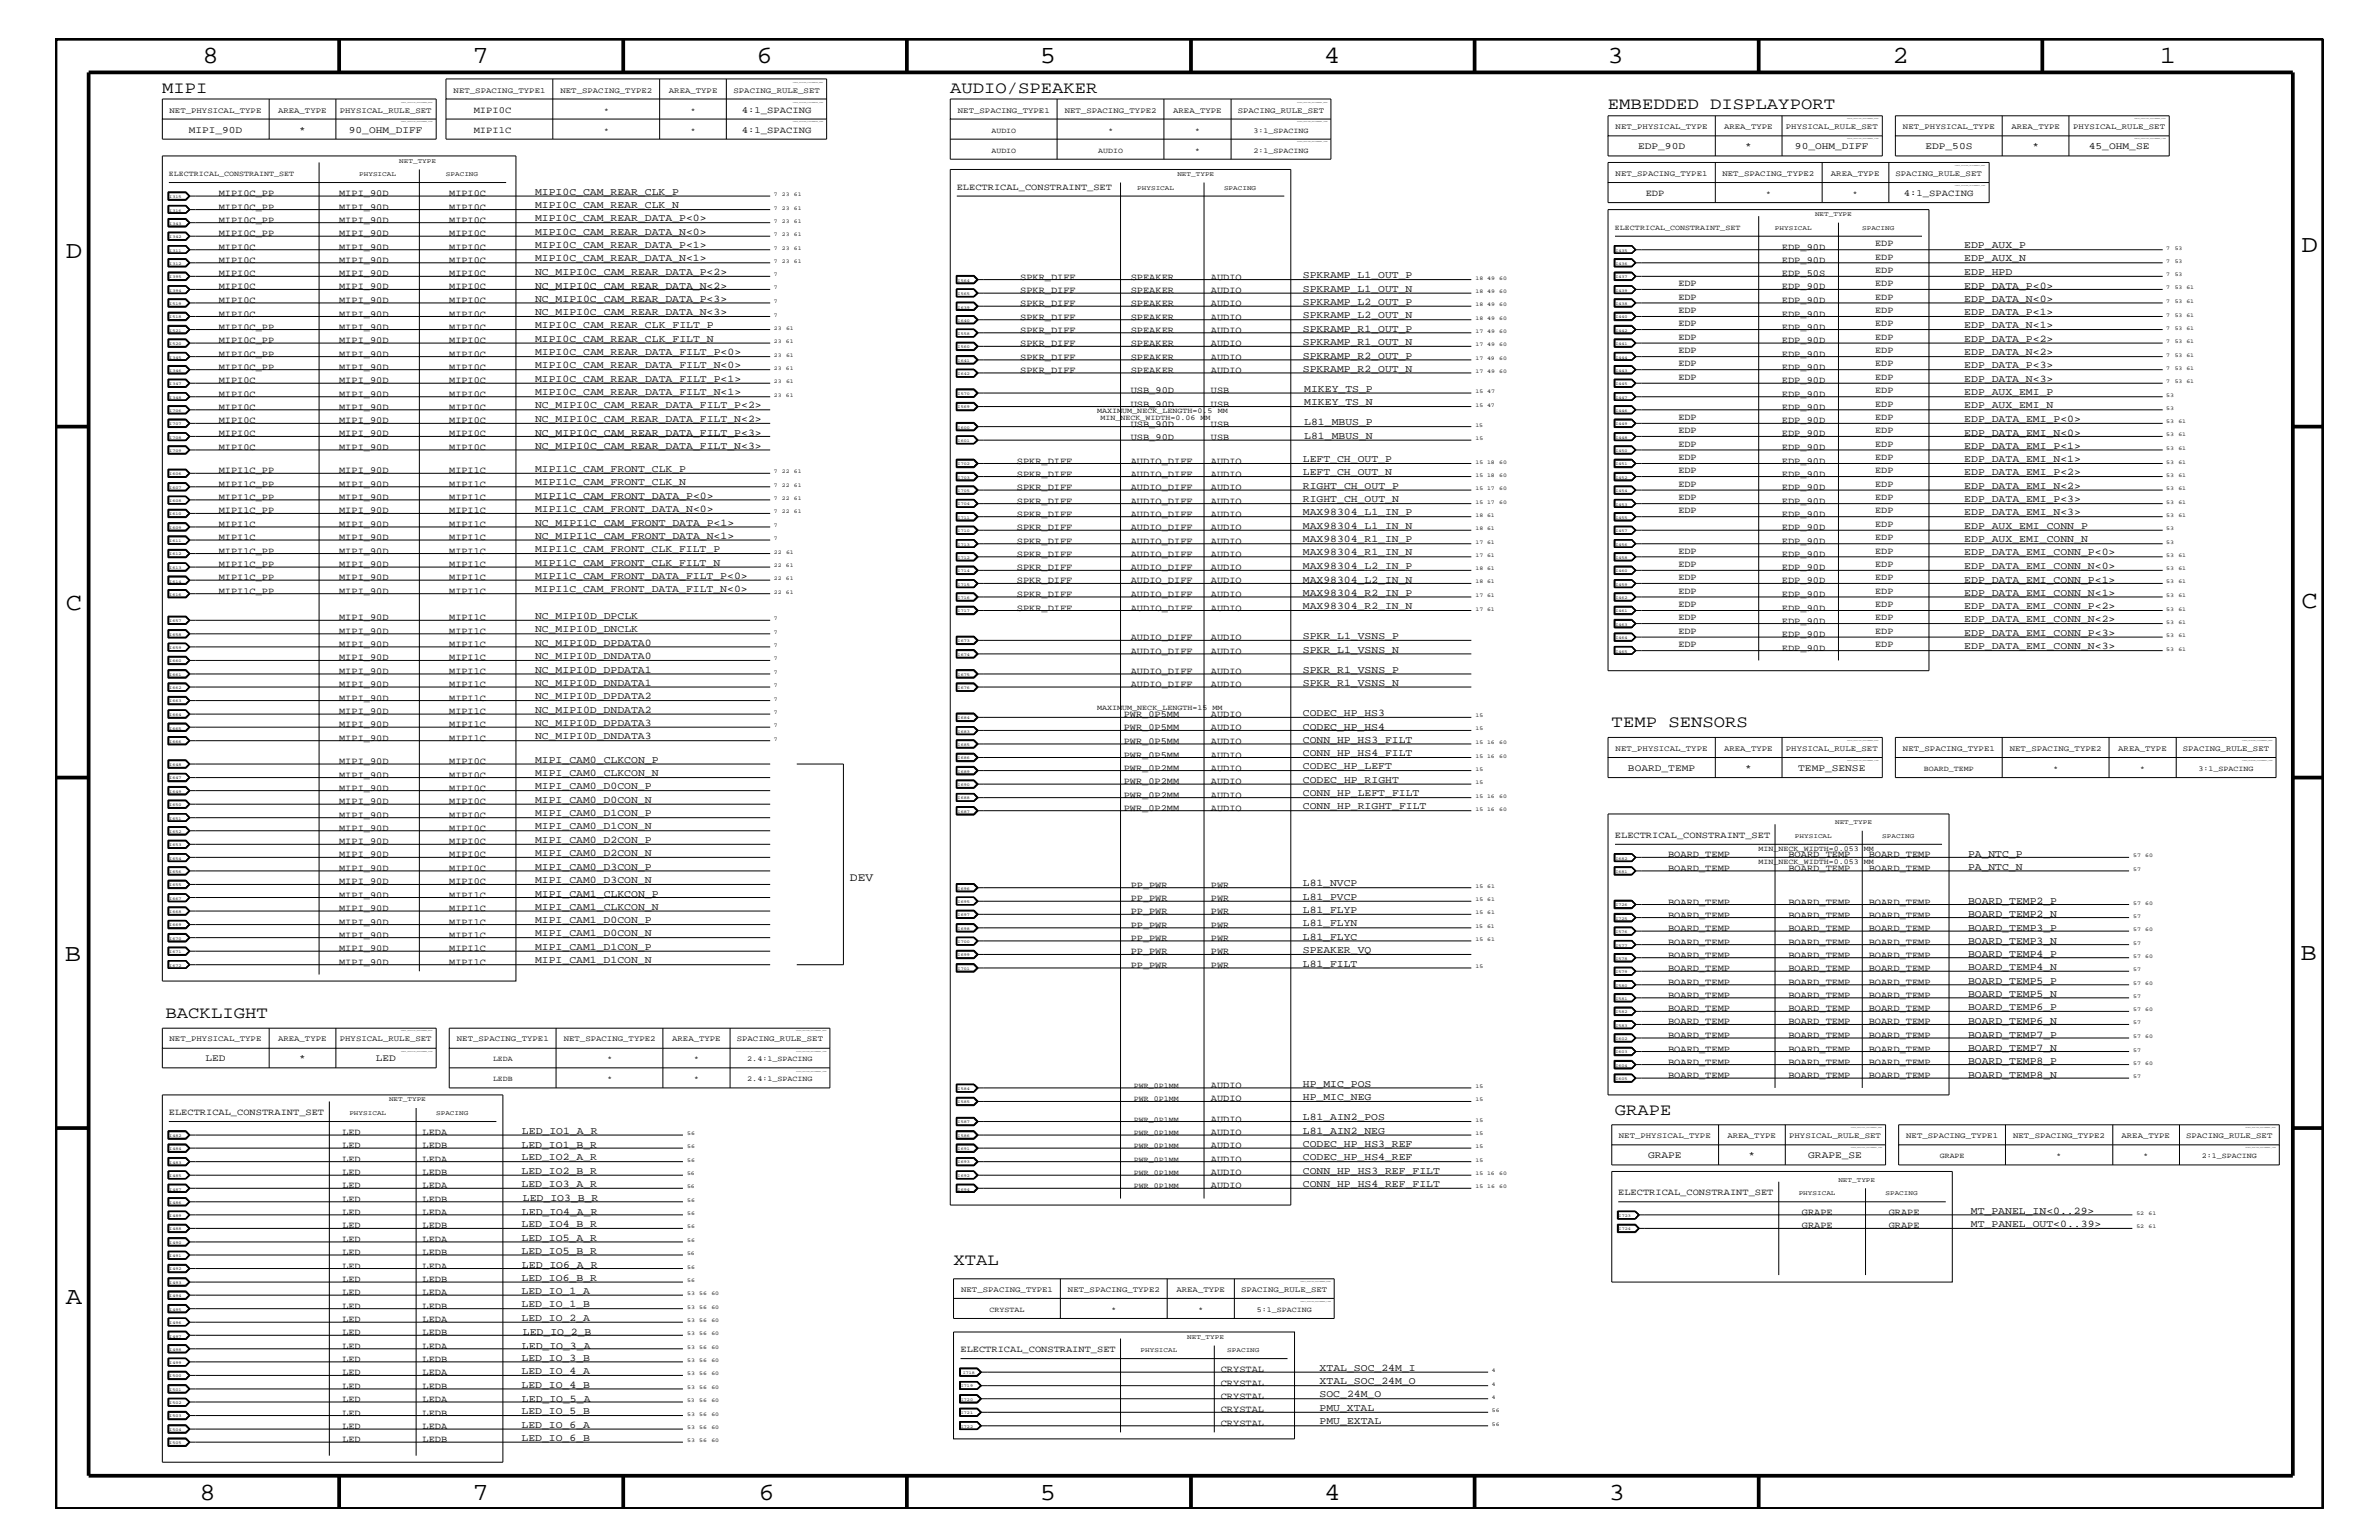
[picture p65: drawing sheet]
<svg xmlns="http://www.w3.org/2000/svg" width="432mm" height="279mm" viewBox="0 0 432 279" stroke-linecap="round" stroke-linejoin="round" font-family="sans-serif">
<defs><g id="words">
<g font-size="4.5">
<text x="36.7" y="11.5">8</text>
<text x="85.8" y="11.5">7</text>
<text x="137.3" y="11.5">6</text>
<text x="188.7" y="11.5">5</text>
<text x="240.3" y="11.5">4</text>
<text x="291.8" y="11.5">3</text>
<text x="343.5" y="11.5">2</text>
<text x="392" y="11.5">1</text>
<text x="11.9" y="46.8">D</text>
<text x="417.7" y="45.7">D</text>
<text x="11.9" y="110.6">C</text>
<text x="417.7" y="110.4">C</text>
<text x="11.8" y="174.3">B</text>
<text x="417.6" y="174.2">B</text>
<text x="11.9" y="236.7">A</text>
<text x="36.2" y="272.1">8</text>
<text x="85.8" y="272.1">7</text>
<text x="137.7" y="272.1">6</text>
<text x="188.7" y="272.1">5</text>
<text x="240.4" y="272.1">4</text>
<text x="292" y="272.1">3</text>
</g>
<g font-size="3">
<text x="29.5" y="16.8">MIPI</text>
<text x="172.5" y="16.8">AUDIO/SPEAKER</text>
<text x="291.8" y="19.8">EMBEDDED DISPLAYPORT</text>
<text x="292.5" y="131.9">TEMP SENSORS</text>
<text x="30.1" y="184.7">BACKLIGHT</text>
<text x="293.1" y="202.3">GRAPE</text>
<text x="173.1" y="229.6">XTAL</text>
</g>
<text font-size="2.1" x="154.3" y="159.9">DEV</text>
<g font-size="1.9">
<text x="97.1" y="35.3">MIPI0C_CAM_REAR_CLK_P</text>
<text x="97.1" y="40.2">MIPI0C_CAM_REAR_DATA_P&lt;0&gt;</text>
<text x="97.1" y="37.8">MIPI0C_CAM_REAR_CLK_N</text>
<text x="97.1" y="47.4">MIPI0C_CAM_REAR_DATA_N&lt;1&gt;</text>
<text x="97.1" y="45.1">MIPI0C_CAM_REAR_DATA_P&lt;1&gt;</text>
<text x="97.1" y="42.6">MIPI0C_CAM_REAR_DATA_N&lt;0&gt;</text>
<text x="356.5" y="47.4">EDP_AUX_N</text>
<text x="356.5" y="45.1">EDP_AUX_P</text>
<text x="97.1" y="52.4">NC_MIPI0C_CAM_REAR_DATA_N&lt;2&gt;</text>
<text x="97.1" y="49.9">NC_MIPI0C_CAM_REAR_DATA_P&lt;2&gt;</text>
<text x="236.5" y="50.5">SPKRAMP_L1_OUT_P</text>
<text x="236.5" y="52.9">SPKRAMP_L1_OUT_N</text>
<text x="356.5" y="52.4">EDP_DATA_P&lt;0&gt;</text>
<text x="356.5" y="49.9">EDP_HPD</text>
<text x="97.1" y="59.5">MIPI0C_CAM_REAR_CLK_FILT_P</text>
<text x="97.1" y="57.2">NC_MIPI0C_CAM_REAR_DATA_N&lt;3&gt;</text>
<text x="97.1" y="54.7">NC_MIPI0C_CAM_REAR_DATA_P&lt;3&gt;</text>
<text x="236.5" y="57.8">SPKRAMP_L2_OUT_N</text>
<text x="236.5" y="55.3">SPKRAMP_L2_OUT_P</text>
<text x="356.5" y="59.5">EDP_DATA_N&lt;1&gt;</text>
<text x="356.5" y="57.2">EDP_DATA_P&lt;1&gt;</text>
<text x="356.5" y="54.7">EDP_DATA_N&lt;0&gt;</text>
<text x="97.1" y="62">MIPI0C_CAM_REAR_CLK_FILT_N</text>
<text x="97.1" y="64.5">MIPI0C_CAM_REAR_DATA_FILT_P&lt;0&gt;</text>
<text x="236.5" y="60.2">SPKRAMP_R1_OUT_P</text>
<text x="236.5" y="62.6">SPKRAMP_R1_OUT_N</text>
<text x="236.5" y="65.1">SPKRAMP_R2_OUT_P</text>
<text x="356.5" y="64.5">EDP_DATA_N&lt;2&gt;</text>
<text x="356.5" y="62">EDP_DATA_P&lt;2&gt;</text>
<text x="97.1" y="69.3">MIPI0C_CAM_REAR_DATA_FILT_P&lt;1&gt;</text>
<text x="97.1" y="66.8">MIPI0C_CAM_REAR_DATA_FILT_N&lt;0&gt;</text>
<text x="97.1" y="71.7">MIPI0C_CAM_REAR_DATA_FILT_N&lt;1&gt;</text>
<text x="236.5" y="67.5">SPKRAMP_R2_OUT_N</text>
<text x="236.7" y="71.1">MIKEY_TS_P</text>
<text x="356.5" y="71.7">EDP_AUX_EMI_P</text>
<text x="356.5" y="66.8">EDP_DATA_P&lt;3&gt;</text>
<text x="356.5" y="69.3">EDP_DATA_N&lt;3&gt;</text>
<text x="97.1" y="76.6">NC_MIPI0C_CAM_REAR_DATA_FILT_N&lt;2&gt;</text>
<text x="97.1" y="74.1">NC_MIPI0C_CAM_REAR_DATA_FILT_P&lt;2&gt;</text>
<text x="236.7" y="73.5">MIKEY_TS_N</text>
<text x="236.7" y="77.2">L81_MBUS_P</text>
<text x="356.5" y="74.1">EDP_AUX_EMI_N</text>
<text x="356.5" y="76.6">EDP_DATA_EMI_P&lt;0&gt;</text>
<text x="97.1" y="81.4">NC_MIPI0C_CAM_REAR_DATA_FILT_N&lt;3&gt;</text>
<text x="97.1" y="79">NC_MIPI0C_CAM_REAR_DATA_FILT_P&lt;3&gt;</text>
<text x="236.5" y="83.8">LEFT_CH_OUT_P</text>
<text x="236.7" y="79.6">L81_MBUS_N</text>
<text x="356.5" y="79">EDP_DATA_EMI_N&lt;0&gt;</text>
<text x="356.5" y="81.4">EDP_DATA_EMI_P&lt;1&gt;</text>
<text x="356.5" y="83.8">EDP_DATA_EMI_N&lt;1&gt;</text>
<text x="97.1" y="88.1">MIPI1C_CAM_FRONT_CLK_N</text>
<text x="97.1" y="85.6">MIPI1C_CAM_FRONT_CLK_P</text>
<text x="236.5" y="86.2">LEFT_CH_OUT_N</text>
<text x="236.5" y="88.7">RIGHT_CH_OUT_P</text>
<text x="356.5" y="88.7">EDP_DATA_EMI_N&lt;2&gt;</text>
<text x="356.5" y="86.2">EDP_DATA_EMI_P&lt;2&gt;</text>
<text x="97.1" y="95.4">NC_MIPI1C_CAM_FRONT_DATA_P&lt;1&gt;</text>
<text x="97.1" y="92.9">MIPI1C_CAM_FRONT_DATA_N&lt;0&gt;</text>
<text x="97.1" y="90.5">MIPI1C_CAM_FRONT_DATA_P&lt;0&gt;</text>
<text x="236.5" y="96">MAX98304_L1_IN_N</text>
<text x="236.5" y="93.5">MAX98304_L1_IN_P</text>
<text x="236.5" y="91.1">RIGHT_CH_OUT_N</text>
<text x="356.5" y="96">EDP_AUX_EMI_CONN_P</text>
<text x="356.5" y="91.1">EDP_DATA_EMI_P&lt;3&gt;</text>
<text x="356.5" y="93.5">EDP_DATA_EMI_N&lt;3&gt;</text>
<text x="97.1" y="97.7">NC_MIPI1C_CAM_FRONT_DATA_N&lt;1&gt;</text>
<text x="97.1" y="100.2">MIPI1C_CAM_FRONT_CLK_FILT_P</text>
<text x="236.5" y="100.8">MAX98304_R1_IN_N</text>
<text x="236.5" y="98.4">MAX98304_R1_IN_P</text>
<text x="356.5" y="98.4">EDP_AUX_EMI_CONN_N</text>
<text x="356.5" y="100.8">EDP_DATA_EMI_CONN_P&lt;0&gt;</text>
<text x="97.1" y="107.5">MIPI1C_CAM_FRONT_DATA_FILT_N&lt;0&gt;</text>
<text x="97.1" y="105">MIPI1C_CAM_FRONT_DATA_FILT_P&lt;0&gt;</text>
<text x="97.1" y="102.6">MIPI1C_CAM_FRONT_CLK_FILT_N</text>
<text x="236.5" y="103.2">MAX98304_L2_IN_P</text>
<text x="236.5" y="105.7">MAX98304_L2_IN_N</text>
<text x="356.5" y="105.7">EDP_DATA_EMI_CONN_P&lt;1&gt;</text>
<text x="356.5" y="103.2">EDP_DATA_EMI_CONN_N&lt;0&gt;</text>
<text x="97.1" y="112.3">NC_MIPI0D_DPCLK</text>
<text x="236.5" y="108.1">MAX98304_R2_IN_P</text>
<text x="236.5" y="110.5">MAX98304_R2_IN_N</text>
<text x="356.5" y="108.1">EDP_DATA_EMI_CONN_N&lt;1&gt;</text>
<text x="356.5" y="112.9">EDP_DATA_EMI_CONN_N&lt;2&gt;</text>
<text x="356.5" y="110.5">EDP_DATA_EMI_CONN_P&lt;2&gt;</text>
<text x="97.1" y="117.2">NC_MIPI0D_DPDATA0</text>
<text x="97.1" y="119.6">NC_MIPI0D_DNDATA0</text>
<text x="97.1" y="114.8">NC_MIPI0D_DNCLK</text>
<text x="236.5" y="115.9">SPKR_L1_VSNS_P</text>
<text x="236.5" y="118.4">SPKR_L1_VSNS_N</text>
<text x="356.5" y="115.3">EDP_DATA_EMI_CONN_P&lt;3&gt;</text>
<text x="356.5" y="117.8">EDP_DATA_EMI_CONN_N&lt;3&gt;</text>
<text x="97.1" y="122">NC_MIPI0D_DPDATA1</text>
<text x="97.1" y="124.4">NC_MIPI0D_DNDATA1</text>
<text x="236.5" y="122">SPKR_R1_VSNS_P</text>
<text x="236.5" y="124.4">SPKR_R1_VSNS_N</text>
<text x="97.1" y="131.7">NC_MIPI0D_DPDATA3</text>
<text x="97.1" y="126.9">NC_MIPI0D_DPDATA2</text>
<text x="97.1" y="129.3">NC_MIPI0D_DNDATA2</text>
<text x="236.5" y="129.9">CODEC_HP_HS3</text>
<text x="97.1" y="134.1">NC_MIPI0D_DNDATA3</text>
<text x="236.5" y="137.2">CONN_HP_HS4_FILT</text>
<text x="236.5" y="134.7">CONN_HP_HS3_FILT</text>
<text x="236.5" y="132.4">CODEC_HP_HS4</text>
<text x="97.1" y="143.2">MIPI_CAM0_D0CON_P</text>
<text x="97.1" y="138.4">MIPI_CAM0_CLKCON_P</text>
<text x="97.1" y="140.8">MIPI_CAM0_CLKCON_N</text>
<text x="236.5" y="139.6">CODEC_HP_LEFT</text>
<text x="236.5" y="142">CODEC_HP_RIGHT</text>
<text x="97.1" y="145.7">MIPI_CAM0_D0CON_N</text>
<text x="97.1" y="148.1">MIPI_CAM0_D1CON_P</text>
<text x="236.5" y="146.8">CONN_HP_RIGHT_FILT</text>
<text x="236.5" y="144.5">CONN_HP_LEFT_FILT</text>
<text x="97.1" y="150.5">MIPI_CAM0_D1CON_N</text>
<text x="97.1" y="152.9">MIPI_CAM0_D2CON_P</text>
<text x="97.1" y="155.4">MIPI_CAM0_D2CON_N</text>
<text x="357.2" y="155.5">PA_NTC_P</text>
<text x="97.1" y="160.2">MIPI_CAM0_D3CON_N</text>
<text x="97.1" y="157.8">MIPI_CAM0_D3CON_P</text>
<text x="236.5" y="160.8">L81_NVCP</text>
<text x="357.2" y="157.9">PA_NTC_N</text>
<text x="97.1" y="167.5">MIPI_CAM1_D0CON_P</text>
<text x="97.1" y="165">MIPI_CAM1_CLKCON_N</text>
<text x="97.1" y="162.7">MIPI_CAM1_CLKCON_P</text>
<text x="236.5" y="163.3">L81_PVCP</text>
<text x="236.5" y="165.6">L81_FLYP</text>
<text x="357.2" y="163.9">BOARD_TEMP2_P</text>
<text x="357.2" y="166.4">BOARD_TEMP2_N</text>
<text x="97.1" y="169.9">MIPI_CAM1_D0CON_N</text>
<text x="97.1" y="172.3">MIPI_CAM1_D1CON_P</text>
<text x="236.5" y="172.9">SPEAKER_VQ</text>
<text x="236.5" y="170.5">L81_FLYC</text>
<text x="236.5" y="168.1">L81_FLYN</text>
<text x="357.2" y="173.7">BOARD_TEMP4_P</text>
<text x="357.2" y="171.2">BOARD_TEMP3_N</text>
<text x="357.2" y="168.9">BOARD_TEMP3_P</text>
<text x="97.1" y="174.8">MIPI_CAM1_D1CON_N</text>
<text x="236.5" y="175.4">L81_FILT</text>
<text x="357.2" y="178.5">BOARD_TEMP5_P</text>
<text x="357.2" y="176.1">BOARD_TEMP4_N</text>
<text x="357.2" y="181">BOARD_TEMP5_N</text>
<text x="357.2" y="185.8">BOARD_TEMP6_N</text>
<text x="357.2" y="183.3">BOARD_TEMP6_P</text>
<text x="357.2" y="190.6">BOARD_TEMP7_N</text>
<text x="357.2" y="188.2">BOARD_TEMP7_P</text>
<text x="236.5" y="197.2">HP_MIC_POS</text>
<text x="357.2" y="193.1">BOARD_TEMP8_P</text>
<text x="357.2" y="195.5">BOARD_TEMP8_N</text>
<text x="236.5" y="199.6">HP_MIC_NEG</text>
<text x="236.5" y="203.2">L81_AIN2_POS</text>
<text x="94.7" y="208.2">LED_IO1_B_R</text>
<text x="94.7" y="205.8">LED_IO1_A_R</text>
<text x="236.5" y="208.1">CODEC_HP_HS3_REF</text>
<text x="236.5" y="205.7">L81_AIN2_NEG</text>
<text x="94.7" y="210.5">LED_IO2_A_R</text>
<text x="94.7" y="213">LED_IO2_B_R</text>
<text x="94.7" y="215.3">LED_IO3_A_R</text>
<text x="236.5" y="210.5">CODEC_HP_HS4_REF</text>
<text x="236.5" y="215.3">CONN_HP_HS4_REF_FILT</text>
<text x="236.5" y="213">CONN_HP_HS3_REF_FILT</text>
<text x="94.7" y="220.4">LED_IO4_A_R</text>
<text x="94.9" y="217.9">LED_IO3_B_R</text>
<text x="357.7" y="220.2">MT_PANEL_IN&lt;0..29&gt;</text>
<text x="94.7" y="222.6">LED_IO4_B_R</text>
<text x="94.7" y="225.1">LED_IO5_A_R</text>
<text x="94.7" y="227.5">LED_IO5_B_R</text>
<text x="357.7" y="222.6">MT_PANEL_OUT&lt;0..39&gt;</text>
<text x="94.7" y="232.4">LED_IO6_B_R</text>
<text x="94.7" y="230.1">LED_IO6_A_R</text>
<text x="94.7" y="237.2">LED_IO_1_B</text>
<text x="94.7" y="239.6">LED_IO_2_A</text>
<text x="94.7" y="234.7">LED_IO_1_A</text>
<text x="94.7" y="244.7">LED_IO_3_A</text>
<text x="94.9" y="242.2">LED_IO_2_B</text>
<text x="94.7" y="246.9">LED_IO_3_B</text>
<text x="94.7" y="249.3">LED_IO_4_A</text>
<text x="94.7" y="251.7">LED_IO_4_B</text>
<text x="239.5" y="248.7">XTAL_SOC_24M_I</text>
<text x="239.5" y="251.1">XTAL_SOC_24M_O</text>
<text x="94.7" y="256.6">LED_IO_5_B</text>
<text x="94.7" y="254.4">LED_IO_5_A</text>
<text x="239.5" y="253.5">SOC_24M_O</text>
<text x="239.5" y="256">PMU_XTAL</text>
<text x="94.7" y="259">LED_IO_6_A</text>
<text x="94.7" y="261.4">LED_IO_6_B</text>
<text x="239.5" y="258.4">PMU_EXTAL</text>
</g>
<g font-size="1.8">
<text x="34.2" y="24.1">MIPI_90D</text>
<text x="54.3" y="24.1">*</text>
<text x="63.3" y="24.1">90_OHM_DIFF</text>
<text x="297.3" y="27.1">EDP_90D</text>
<text x="316.7" y="27.1">*</text>
<text x="325.8" y="27.1">90_OHM_DIFF</text>
<text x="349.5" y="27.1">EDP_50S</text>
<text x="368.9" y="27.1">*</text>
<text x="379.1" y="27.1">45_OHM_SE</text>
<text x="295.5" y="139.8">BOARD_TEMP</text>
<text x="316.7" y="139.8">*</text>
<text x="326.4" y="139.8">TEMP_SENSE</text>
<text x="37.3" y="192.6">LED</text>
<text x="54.3" y="192.6">*</text>
<text x="68.2" y="192.6">LED</text>
<text x="299.1" y="210.2">GRAPE</text>
<text x="317.3" y="210.2">*</text>
<text x="328.2" y="210.2">GRAPE_SE</text>
</g>
<g font-size="1.7">
<text x="86" y="20.4">MIPI0C</text>
<text x="134.7" y="20.4">4:1_SPACING</text>
<text x="86" y="24.1">MIPI1C</text>
<text x="134.7" y="24.1">4:1_SPACING</text>
<text x="39.7" y="35.6">MIPI0C_PP</text>
<text x="61.6" y="35.6">MIPI_90D</text>
<text x="81.5" y="35.6">MIPI0C</text>
<text x="173.7" y="34.4">ELECTRICAL_CONSTRAINT_SET</text>
<text x="298.7" y="35.6">EDP</text>
<text x="345.6" y="35.6">4:1_SPACING</text>
<text x="39.7" y="38">MIPI0C_PP</text>
<text x="39.7" y="40.4">MIPI0C_PP</text>
<text x="61.6" y="38">MIPI_90D</text>
<text x="61.6" y="40.4">MIPI_90D</text>
<text x="81.5" y="38">MIPI0C</text>
<text x="81.5" y="40.4">MIPI0C</text>
<text x="39.7" y="45.3">MIPI0C</text>
<text x="39.7" y="42.9">MIPI0C_PP</text>
<text x="39.7" y="47.7">MIPI0C</text>
<text x="61.6" y="47.7">MIPI_90D</text>
<text x="61.6" y="45.3">MIPI_90D</text>
<text x="61.6" y="42.9">MIPI_90D</text>
<text x="81.5" y="45.3">MIPI0C</text>
<text x="81.5" y="47.7">MIPI0C</text>
<text x="81.5" y="42.9">MIPI0C</text>
<text x="323.4" y="47.7">EDP_90D</text>
<text x="323.4" y="45.3">EDP_90D</text>
<text x="340.4" y="47.1">EDP</text>
<text x="340.4" y="44.6">EDP</text>
<text x="39.7" y="52.5">MIPI0C</text>
<text x="39.7" y="50.2">MIPI0C</text>
<text x="61.6" y="52.5">MIPI_90D</text>
<text x="61.6" y="50.2">MIPI_90D</text>
<text x="81.5" y="52.5">MIPI0C</text>
<text x="81.5" y="50.2">MIPI0C</text>
<text x="185.2" y="50.7">SPKR_DIFF</text>
<text x="185.2" y="53.2">SPKR_DIFF</text>
<text x="205.2" y="50.7">SPEAKER</text>
<text x="205.2" y="53.2">SPEAKER</text>
<text x="219.8" y="50.7">AUDIO</text>
<text x="219.8" y="53.2">AUDIO</text>
<text x="304.6" y="51.9">EDP</text>
<text x="323.4" y="50.2">EDP_50S</text>
<text x="323.4" y="52.5">EDP_90D</text>
<text x="340.4" y="49.6">EDP</text>
<text x="340.4" y="51.9">EDP</text>
<text x="39.7" y="57.4">MIPI0C</text>
<text x="39.7" y="59.8">MIPI0C_PP</text>
<text x="39.7" y="55">MIPI0C</text>
<text x="61.6" y="57.4">MIPI_90D</text>
<text x="61.6" y="55">MIPI_90D</text>
<text x="61.6" y="59.8">MIPI_90D</text>
<text x="81.5" y="57.4">MIPI0C</text>
<text x="81.5" y="55">MIPI0C</text>
<text x="81.5" y="59.8">MIPI0C</text>
<text x="185.2" y="58">SPKR_DIFF</text>
<text x="185.2" y="55.6">SPKR_DIFF</text>
<text x="205.2" y="58">SPEAKER</text>
<text x="205.2" y="55.6">SPEAKER</text>
<text x="219.8" y="58">AUDIO</text>
<text x="219.8" y="55.6">AUDIO</text>
<text x="304.6" y="59.2">EDP</text>
<text x="304.6" y="54.4">EDP</text>
<text x="304.6" y="56.8">EDP</text>
<text x="323.4" y="59.8">EDP_90D</text>
<text x="323.4" y="57.4">EDP_90D</text>
<text x="323.4" y="55">EDP_90D</text>
<text x="340.4" y="59.2">EDP</text>
<text x="340.4" y="56.8">EDP</text>
<text x="340.4" y="54.4">EDP</text>
<text x="39.7" y="64.7">MIPI0C_PP</text>
<text x="39.7" y="62.3">MIPI0C_PP</text>
<text x="61.6" y="64.7">MIPI_90D</text>
<text x="61.6" y="62.3">MIPI_90D</text>
<text x="81.5" y="64.7">MIPI0C</text>
<text x="81.5" y="62.3">MIPI0C</text>
<text x="185.2" y="60.4">SPKR_DIFF</text>
<text x="185.2" y="62.9">SPKR_DIFF</text>
<text x="185.2" y="65.3">SPKR_DIFF</text>
<text x="205.2" y="60.4">SPEAKER</text>
<text x="205.2" y="62.9">SPEAKER</text>
<text x="205.2" y="65.3">SPEAKER</text>
<text x="219.8" y="60.4">AUDIO</text>
<text x="219.8" y="62.9">AUDIO</text>
<text x="219.8" y="65.3">AUDIO</text>
<text x="304.6" y="64">EDP</text>
<text x="304.6" y="61.7">EDP</text>
<text x="323.4" y="64.7">EDP_90D</text>
<text x="323.4" y="62.3">EDP_90D</text>
<text x="340.4" y="64">EDP</text>
<text x="340.4" y="61.7">EDP</text>
<text x="39.7" y="69.5">MIPI0C</text>
<text x="39.7" y="67.1">MIPI0C_PP</text>
<text x="39.7" y="72">MIPI0C</text>
<text x="61.6" y="69.5">MIPI_90D</text>
<text x="61.6" y="67.1">MIPI_90D</text>
<text x="61.6" y="72">MIPI_90D</text>
<text x="81.5" y="69.5">MIPI0C</text>
<text x="81.5" y="67.1">MIPI0C</text>
<text x="81.5" y="72">MIPI0C</text>
<text x="185.2" y="67.7">SPKR_DIFF</text>
<text x="205.2" y="71.3">USB_90D</text>
<text x="205.2" y="67.7">SPEAKER</text>
<text x="219.8" y="71.3">USB</text>
<text x="219.8" y="67.7">AUDIO</text>
<text x="304.6" y="66.5">EDP</text>
<text x="304.6" y="68.9">EDP</text>
<text x="323.4" y="72">EDP_90D</text>
<text x="323.4" y="67.1">EDP_90D</text>
<text x="323.4" y="69.5">EDP_90D</text>
<text x="340.4" y="71.3">EDP</text>
<text x="340.4" y="66.5">EDP</text>
<text x="340.4" y="68.9">EDP</text>
<text x="39.7" y="74.4">MIPI0C</text>
<text x="39.7" y="76.8">MIPI0C</text>
<text x="61.6" y="76.8">MIPI_90D</text>
<text x="61.6" y="74.4">MIPI_90D</text>
<text x="81.5" y="74.4">MIPI0C</text>
<text x="81.5" y="76.8">MIPI0C</text>
<text x="205.2" y="73.8">USB_90D</text>
<text x="205.2" y="77.4">USB_90D</text>
<text x="219.8" y="73.8">USB</text>
<text x="219.8" y="77.4">USB</text>
<text x="304.6" y="76.2">EDP</text>
<text x="323.4" y="74.4">EDP_90D</text>
<text x="323.4" y="76.8">EDP_90D</text>
<text x="340.4" y="73.8">EDP</text>
<text x="340.4" y="76.2">EDP</text>
<text x="39.7" y="81.6">MIPI0C</text>
<text x="39.7" y="79.2">MIPI0C</text>
<text x="61.6" y="81.6">MIPI_90D</text>
<text x="61.6" y="79.2">MIPI_90D</text>
<text x="81.5" y="81.6">MIPI0C</text>
<text x="81.5" y="79.2">MIPI0C</text>
<text x="205.2" y="79.9">USB_90D</text>
<text x="219.8" y="79.9">USB</text>
<text x="304.6" y="78.6">EDP</text>
<text x="304.6" y="81.1">EDP</text>
<text x="304.6" y="83.5">EDP</text>
<text x="323.4" y="79.2">EDP_90D</text>
<text x="323.4" y="81.6">EDP_90D</text>
<text x="340.4" y="78.6">EDP</text>
<text x="340.4" y="81.1">EDP</text>
<text x="340.4" y="83.5">EDP</text>
<text x="39.7" y="88.3">MIPI1C_PP</text>
<text x="39.7" y="85.9">MIPI1C_PP</text>
<text x="61.6" y="88.3">MIPI_90D</text>
<text x="61.6" y="85.9">MIPI_90D</text>
<text x="81.5" y="88.3">MIPI1C</text>
<text x="81.5" y="85.9">MIPI1C</text>
<text x="184.6" y="86.5">SPKR_DIFF</text>
<text x="184.6" y="84.1">SPKR_DIFF</text>
<text x="184.6" y="88.9">SPKR_DIFF</text>
<text x="205.2" y="86.5">AUDIO_DIFF</text>
<text x="205.2" y="84.1">AUDIO_DIFF</text>
<text x="205.2" y="88.9">AUDIO_DIFF</text>
<text x="219.8" y="86.5">AUDIO</text>
<text x="219.8" y="84.1">AUDIO</text>
<text x="219.8" y="88.9">AUDIO</text>
<text x="304.6" y="88.3">EDP</text>
<text x="304.6" y="85.9">EDP</text>
<text x="323.4" y="88.9">EDP_90D</text>
<text x="323.4" y="86.5">EDP_90D</text>
<text x="323.4" y="84.1">EDP_90D</text>
<text x="340.4" y="88.3">EDP</text>
<text x="340.4" y="85.9">EDP</text>
<text x="39.7" y="95.6">MIPI1C</text>
<text x="39.7" y="93.2">MIPI1C_PP</text>
<text x="39.7" y="90.7">MIPI1C_PP</text>
<text x="61.6" y="93.2">MIPI_90D</text>
<text x="61.6" y="90.7">MIPI_90D</text>
<text x="61.6" y="95.6">MIPI_90D</text>
<text x="81.5" y="95.6">MIPI1C</text>
<text x="81.5" y="93.2">MIPI1C</text>
<text x="81.5" y="90.7">MIPI1C</text>
<text x="184.6" y="91.4">SPKR_DIFF</text>
<text x="184.6" y="93.8">SPKR_DIFF</text>
<text x="205.2" y="91.4">AUDIO_DIFF</text>
<text x="205.2" y="93.8">AUDIO_DIFF</text>
<text x="219.8" y="91.4">AUDIO</text>
<text x="219.8" y="93.8">AUDIO</text>
<text x="304.6" y="90.7">EDP</text>
<text x="304.6" y="93.2">EDP</text>
<text x="323.4" y="91.4">EDP_90D</text>
<text x="323.4" y="93.8">EDP_90D</text>
<text x="340.4" y="95.6">EDP</text>
<text x="340.4" y="90.7">EDP</text>
<text x="340.4" y="93.2">EDP</text>
<text x="39.7" y="98">MIPI1C</text>
<text x="39.7" y="100.4">MIPI1C_PP</text>
<text x="61.6" y="98">MIPI_90D</text>
<text x="61.6" y="100.4">MIPI_90D</text>
<text x="81.5" y="98">MIPI1C</text>
<text x="81.5" y="100.4">MIPI1C</text>
<text x="184.6" y="101">SPKR_DIFF</text>
<text x="184.6" y="98.7">SPKR_DIFF</text>
<text x="184.6" y="96.2">SPKR_DIFF</text>
<text x="205.2" y="101">AUDIO_DIFF</text>
<text x="205.2" y="98.7">AUDIO_DIFF</text>
<text x="205.2" y="96.2">AUDIO_DIFF</text>
<text x="219.8" y="101">AUDIO</text>
<text x="219.8" y="98.7">AUDIO</text>
<text x="219.8" y="96.2">AUDIO</text>
<text x="304.6" y="100.4">EDP</text>
<text x="323.4" y="98.7">EDP_90D</text>
<text x="323.4" y="96.2">EDP_90D</text>
<text x="323.4" y="101">EDP_90D</text>
<text x="340.4" y="98">EDP</text>
<text x="340.4" y="100.4">EDP</text>
<text x="39.7" y="107.7">MIPI1C_PP</text>
<text x="39.7" y="102.9">MIPI1C_PP</text>
<text x="39.7" y="105.3">MIPI1C_PP</text>
<text x="61.6" y="107.7">MIPI_90D</text>
<text x="61.6" y="102.9">MIPI_90D</text>
<text x="61.6" y="105.3">MIPI_90D</text>
<text x="81.5" y="107.7">MIPI1C</text>
<text x="81.5" y="102.9">MIPI1C</text>
<text x="81.5" y="105.3">MIPI1C</text>
<text x="184.6" y="103.5">SPKR_DIFF</text>
<text x="184.6" y="105.9">SPKR_DIFF</text>
<text x="205.2" y="103.5">AUDIO_DIFF</text>
<text x="205.2" y="105.9">AUDIO_DIFF</text>
<text x="219.8" y="103.5">AUDIO</text>
<text x="219.8" y="105.9">AUDIO</text>
<text x="304.6" y="105.3">EDP</text>
<text x="304.6" y="107.7">EDP</text>
<text x="304.6" y="102.9">EDP</text>
<text x="323.4" y="105.9">EDP_90D</text>
<text x="323.4" y="103.5">EDP_90D</text>
<text x="340.4" y="105.3">EDP</text>
<text x="340.4" y="107.7">EDP</text>
<text x="340.4" y="102.9">EDP</text>
<text x="61.6" y="112.6">MIPI_90D</text>
<text x="81.5" y="112.6">MIPI1C</text>
<text x="184.6" y="108.3">SPKR_DIFF</text>
<text x="184.6" y="110.8">SPKR_DIFF</text>
<text x="205.2" y="108.3">AUDIO_DIFF</text>
<text x="205.2" y="110.8">AUDIO_DIFF</text>
<text x="219.8" y="108.3">AUDIO</text>
<text x="219.8" y="110.8">AUDIO</text>
<text x="304.6" y="112.6">EDP</text>
<text x="304.6" y="110.2">EDP</text>
<text x="323.4" y="108.3">EDP_90D</text>
<text x="323.4" y="113.1">EDP_90D</text>
<text x="323.4" y="110.8">EDP_90D</text>
<text x="340.4" y="112.6">EDP</text>
<text x="340.4" y="110.2">EDP</text>
<text x="61.6" y="115">MIPI_90D</text>
<text x="61.6" y="117.4">MIPI_90D</text>
<text x="61.6" y="119.8">MIPI_90D</text>
<text x="81.5" y="115">MIPI1C</text>
<text x="81.5" y="117.4">MIPI1C</text>
<text x="81.5" y="119.8">MIPI1C</text>
<text x="205.2" y="116.2">AUDIO_DIFF</text>
<text x="205.2" y="118.6">AUDIO_DIFF</text>
<text x="219.8" y="116.2">AUDIO</text>
<text x="219.8" y="118.6">AUDIO</text>
<text x="304.6" y="115">EDP</text>
<text x="304.6" y="117.4">EDP</text>
<text x="323.4" y="115.6">EDP_90D</text>
<text x="323.4" y="118.1">EDP_90D</text>
<text x="340.4" y="115">EDP</text>
<text x="340.4" y="117.4">EDP</text>
<text x="61.6" y="122.3">MIPI_90D</text>
<text x="61.6" y="124.7">MIPI_90D</text>
<text x="81.5" y="122.3">MIPI1C</text>
<text x="81.5" y="124.7">MIPI1C</text>
<text x="205.2" y="122.3">AUDIO_DIFF</text>
<text x="205.2" y="124.7">AUDIO_DIFF</text>
<text x="219.8" y="122.3">AUDIO</text>
<text x="219.8" y="124.7">AUDIO</text>
<text x="61.6" y="131.9">MIPI_90D</text>
<text x="61.6" y="127.1">MIPI_90D</text>
<text x="61.6" y="129.6">MIPI_90D</text>
<text x="81.5" y="131.9">MIPI1C</text>
<text x="81.5" y="127.1">MIPI1C</text>
<text x="81.5" y="129.6">MIPI1C</text>
<text x="204" y="130.2">PWR_0P5MM</text>
<text x="219.8" y="130.2">AUDIO</text>
<text x="61.6" y="134.4">MIPI_90D</text>
<text x="81.5" y="134.4">MIPI1C</text>
<text x="204" y="137.4">PWR_0P5MM</text>
<text x="204" y="135">PWR_0P5MM</text>
<text x="204" y="132.5">PWR_0P5MM</text>
<text x="219.8" y="137.4">AUDIO</text>
<text x="219.8" y="135">AUDIO</text>
<text x="219.8" y="132.5">AUDIO</text>
<text x="61.6" y="138.6">MIPI_90D</text>
<text x="61.6" y="143.5">MIPI_90D</text>
<text x="61.6" y="141.1">MIPI_90D</text>
<text x="81.5" y="138.6">MIPI0C</text>
<text x="81.5" y="143.5">MIPI0C</text>
<text x="81.5" y="141.1">MIPI0C</text>
<text x="204" y="142.3">PWR_0P2MM</text>
<text x="204" y="139.8">PWR_0P2MM</text>
<text x="219.8" y="142.3">AUDIO</text>
<text x="219.8" y="139.8">AUDIO</text>
<text x="61.6" y="145.9">MIPI_90D</text>
<text x="61.6" y="148.4">MIPI_90D</text>
<text x="81.5" y="145.9">MIPI0C</text>
<text x="81.5" y="148.4">MIPI0C</text>
<text x="204" y="147.1">PWR_0P2MM</text>
<text x="204" y="144.7">PWR_0P2MM</text>
<text x="219.8" y="147.1">AUDIO</text>
<text x="219.8" y="144.7">AUDIO</text>
<text x="61.6" y="150.7">MIPI_90D</text>
<text x="61.6" y="153.2">MIPI_90D</text>
<text x="61.6" y="155.6">MIPI_90D</text>
<text x="81.5" y="150.7">MIPI0C</text>
<text x="81.5" y="153.2">MIPI0C</text>
<text x="81.5" y="155.6">MIPI0C</text>
<text x="293.1" y="152">ELECTRICAL_CONSTRAINT_SET</text>
<text x="302.8" y="155.6">BOARD_TEMP</text>
<text x="324.6" y="155.6">BOARD_TEMP</text>
<text x="339.2" y="155.6">BOARD_TEMP</text>
<text x="61.6" y="160.5">MIPI_90D</text>
<text x="61.6" y="158">MIPI_90D</text>
<text x="81.5" y="160.5">MIPI0C</text>
<text x="81.5" y="158">MIPI0C</text>
<text x="205.2" y="161.1">PP_PWR</text>
<text x="219.8" y="161.1">PWR</text>
<text x="302.8" y="158">BOARD_TEMP</text>
<text x="324.6" y="158">BOARD_TEMP</text>
<text x="339.2" y="158">BOARD_TEMP</text>
<text x="61.6" y="165.3">MIPI_90D</text>
<text x="61.6" y="167.8">MIPI_90D</text>
<text x="61.6" y="162.8">MIPI_90D</text>
<text x="81.5" y="165.3">MIPI1C</text>
<text x="81.5" y="167.8">MIPI1C</text>
<text x="81.5" y="162.8">MIPI1C</text>
<text x="205.2" y="163.5">PP_PWR</text>
<text x="205.2" y="165.9">PP_PWR</text>
<text x="219.8" y="163.5">PWR</text>
<text x="219.8" y="165.9">PWR</text>
<text x="302.8" y="164.1">BOARD_TEMP</text>
<text x="302.8" y="166.5">BOARD_TEMP</text>
<text x="324.6" y="164.1">BOARD_TEMP</text>
<text x="324.6" y="166.5">BOARD_TEMP</text>
<text x="339.2" y="164.1">BOARD_TEMP</text>
<text x="339.2" y="166.5">BOARD_TEMP</text>
<text x="61.6" y="170.1">MIPI_90D</text>
<text x="61.6" y="172.6">MIPI_90D</text>
<text x="81.5" y="170.1">MIPI1C</text>
<text x="81.5" y="172.6">MIPI1C</text>
<text x="205.2" y="170.7">PP_PWR</text>
<text x="205.2" y="173.2">PP_PWR</text>
<text x="205.2" y="168.3">PP_PWR</text>
<text x="219.8" y="170.7">PWR</text>
<text x="219.8" y="173.2">PWR</text>
<text x="219.8" y="168.3">PWR</text>
<text x="302.8" y="173.8">BOARD_TEMP</text>
<text x="302.8" y="171.4">BOARD_TEMP</text>
<text x="302.8" y="168.9">BOARD_TEMP</text>
<text x="324.6" y="173.8">BOARD_TEMP</text>
<text x="324.6" y="171.4">BOARD_TEMP</text>
<text x="324.6" y="168.9">BOARD_TEMP</text>
<text x="339.2" y="173.8">BOARD_TEMP</text>
<text x="339.2" y="171.4">BOARD_TEMP</text>
<text x="339.2" y="168.9">BOARD_TEMP</text>
<text x="61.6" y="175">MIPI_90D</text>
<text x="81.5" y="175">MIPI1C</text>
<text x="205.2" y="175.6">PP_PWR</text>
<text x="219.8" y="175.6">PWR</text>
<text x="302.8" y="176.2">BOARD_TEMP</text>
<text x="302.8" y="178.7">BOARD_TEMP</text>
<text x="324.6" y="178.7">BOARD_TEMP</text>
<text x="324.6" y="176.2">BOARD_TEMP</text>
<text x="339.2" y="176.2">BOARD_TEMP</text>
<text x="339.2" y="178.7">BOARD_TEMP</text>
<text x="302.8" y="185.9">BOARD_TEMP</text>
<text x="302.8" y="181">BOARD_TEMP</text>
<text x="302.8" y="183.5">BOARD_TEMP</text>
<text x="324.6" y="181">BOARD_TEMP</text>
<text x="324.6" y="185.9">BOARD_TEMP</text>
<text x="324.6" y="183.5">BOARD_TEMP</text>
<text x="339.2" y="185.9">BOARD_TEMP</text>
<text x="339.2" y="181">BOARD_TEMP</text>
<text x="339.2" y="183.5">BOARD_TEMP</text>
<text x="302.8" y="190.8">BOARD_TEMP</text>
<text x="302.8" y="188.3">BOARD_TEMP</text>
<text x="324.6" y="190.8">BOARD_TEMP</text>
<text x="324.6" y="188.3">BOARD_TEMP</text>
<text x="339.2" y="190.8">BOARD_TEMP</text>
<text x="339.2" y="188.3">BOARD_TEMP</text>
<text x="219.8" y="197.4">AUDIO</text>
<text x="302.8" y="195.6">BOARD_TEMP</text>
<text x="302.8" y="193.2">BOARD_TEMP</text>
<text x="324.6" y="193.2">BOARD_TEMP</text>
<text x="324.6" y="195.6">BOARD_TEMP</text>
<text x="339.2" y="195.6">BOARD_TEMP</text>
<text x="339.2" y="193.2">BOARD_TEMP</text>
<text x="30.6" y="202.3">ELECTRICAL_CONSTRAINT_SET</text>
<text x="219.8" y="199.8">AUDIO</text>
<text x="219.8" y="203.5">AUDIO</text>
<text x="62.1" y="208.3">LED</text>
<text x="62.1" y="205.9">LED</text>
<text x="76.7" y="208.3">LEDB</text>
<text x="76.7" y="205.9">LEDA</text>
<text x="219.8" y="208.3">AUDIO</text>
<text x="219.8" y="205.9">AUDIO</text>
<text x="62.1" y="210.8">LED</text>
<text x="62.1" y="213.2">LED</text>
<text x="62.1" y="215.6">LED</text>
<text x="76.7" y="210.8">LEDA</text>
<text x="76.7" y="213.2">LEDB</text>
<text x="76.7" y="215.6">LEDA</text>
<text x="219.8" y="215.6">AUDIO</text>
<text x="219.8" y="210.8">AUDIO</text>
<text x="219.8" y="213.2">AUDIO</text>
<text x="62.1" y="220.4">LED</text>
<text x="62.1" y="218">LED</text>
<text x="76.7" y="220.4">LEDA</text>
<text x="76.7" y="218">LEDB</text>
<text x="293.7" y="216.9">ELECTRICAL_CONSTRAINT_SET</text>
<text x="327.1" y="220.4">GRAPE</text>
<text x="342.8" y="220.4">GRAPE</text>
<text x="62.1" y="222.9">LED</text>
<text x="62.1" y="225.3">LED</text>
<text x="62.1" y="227.7">LED</text>
<text x="76.7" y="222.9">LEDB</text>
<text x="76.7" y="225.3">LEDA</text>
<text x="76.7" y="227.7">LEDB</text>
<text x="327.1" y="222.9">GRAPE</text>
<text x="342.8" y="222.9">GRAPE</text>
<text x="62.1" y="232.6">LED</text>
<text x="62.1" y="230.2">LED</text>
<text x="76.7" y="232.6">LEDB</text>
<text x="76.7" y="230.2">LEDA</text>
<text x="62.1" y="237.4">LED</text>
<text x="62.1" y="239.9">LED</text>
<text x="62.1" y="235">LED</text>
<text x="76.7" y="237.4">LEDB</text>
<text x="76.7" y="239.9">LEDA</text>
<text x="76.7" y="235">LEDA</text>
<text x="62.1" y="242.3">LED</text>
<text x="62.1" y="244.7">LED</text>
<text x="76.7" y="242.3">LEDB</text>
<text x="76.7" y="244.7">LEDA</text>
<text x="174.3" y="245.3">ELECTRICAL_CONSTRAINT_SET</text>
<text x="62.1" y="247.1">LED</text>
<text x="62.1" y="249.5">LED</text>
<text x="62.1" y="252">LED</text>
<text x="76.7" y="247.1">LEDB</text>
<text x="76.7" y="249.5">LEDA</text>
<text x="76.7" y="252">LEDB</text>
<text x="221.6" y="248.9">CRYSTAL</text>
<text x="221.6" y="251.4">CRYSTAL</text>
<text x="62.1" y="256.8">LED</text>
<text x="62.1" y="254.4">LED</text>
<text x="76.7" y="256.8">LEDB</text>
<text x="76.7" y="254.4">LEDA</text>
<text x="221.6" y="256.2">CRYSTAL</text>
<text x="221.6" y="253.8">CRYSTAL</text>
<text x="62.1" y="259.3">LED</text>
<text x="62.1" y="261.6">LED</text>
<text x="76.7" y="259.3">LEDA</text>
<text x="76.7" y="261.6">LEDB</text>
<text x="221.6" y="258.7">CRYSTAL</text>
</g>
<g font-size="1.4">
<text x="82.3" y="16.8">NET_SPACING_TYPE1</text>
<text x="101.7" y="16.8">NET_SPACING_TYPE2</text>
<text x="121.4" y="16.8">AREA_TYPE</text>
<text x="133.1" y="16.8">SPACING_RULE_SET</text>
<text x="30.8" y="20.4">NET_PHYSICAL_TYPE</text>
<text x="50.5" y="20.4">AREA_TYPE</text>
<text x="61.7" y="20.4">PHYSICAL_RULE_SET</text>
<text x="109.6" y="20.4">*</text>
<text x="125.4" y="20.4">*</text>
<text x="173.9" y="20.4">NET_SPACING_TYPE1</text>
<text x="193.3" y="20.4">NET_SPACING_TYPE2</text>
<text x="212.9" y="20.4">AREA_TYPE</text>
<text x="224.7" y="20.4">SPACING_RULE_SET</text>
<text x="293.2" y="23.5">NET_PHYSICAL_TYPE</text>
<text x="312.9" y="23.5">AREA_TYPE</text>
<text x="324.1" y="23.5">PHYSICAL_RULE_SET</text>
<text x="345.4" y="23.5">NET_PHYSICAL_TYPE</text>
<text x="365.1" y="23.5">AREA_TYPE</text>
<text x="376.3" y="23.5">PHYSICAL_RULE_SET</text>
<text x="109.6" y="24.1">*</text>
<text x="125.4" y="24.1">*</text>
<text x="180" y="24.1">AUDIO</text>
<text x="180" y="27.7">AUDIO</text>
<text x="199.3" y="27.7">AUDIO</text>
<text x="201.2" y="24.1">*</text>
<text x="216.9" y="27.7">*</text>
<text x="216.9" y="24.1">*</text>
<text x="227.5" y="24.1">3:1_SPACING</text>
<text x="227.5" y="27.7">2:1_SPACING</text>
<text x="30.6" y="31.9">ELECTRICAL_CONSTRAINT_SET</text>
<text x="293.2" y="31.9">NET_SPACING_TYPE1</text>
<text x="312.6" y="31.9">NET_SPACING_TYPE2</text>
<text x="320.5" y="35.6">*</text>
<text x="332.3" y="31.9">AREA_TYPE</text>
<text x="336.3" y="35.6">*</text>
<text x="344" y="31.9">SPACING_RULE_SET</text>
<text x="293.1" y="41.7">ELECTRICAL_CONSTRAINT_SET</text>
<text x="199.1" y="75">MAXIMUM_NECK_LENGTH=0.5 MM</text>
<text x="199.7" y="76.2">MIN_NECK_WIDTH=0.06 MM</text>
<text x="199.1" y="128.9">MAXIMUM_NECK_LENGTH=15 MM</text>
<text x="293.2" y="136.2">NET_PHYSICAL_TYPE</text>
<text x="312.9" y="136.2">AREA_TYPE</text>
<text x="324.1" y="136.2">PHYSICAL_RULE_SET</text>
<text x="345.4" y="136.2">NET_SPACING_TYPE1</text>
<text x="364.8" y="136.2">NET_SPACING_TYPE2</text>
<text x="384.5" y="136.2">AREA_TYPE</text>
<text x="396.2" y="136.2">SPACING_RULE_SET</text>
<text x="349.2" y="139.8">BOARD_TEMP</text>
<text x="372.7" y="139.8">*</text>
<text x="388.5" y="139.8">*</text>
<text x="399" y="139.8">3:1_SPACING</text>
<text x="319.2" y="154.4">MIN_NECK_WIDTH=0.053 MM</text>
<text x="319.2" y="156.8">MIN_NECK_WIDTH=0.053 MM</text>
<text x="30.8" y="188.9">NET_PHYSICAL_TYPE</text>
<text x="50.5" y="188.9">AREA_TYPE</text>
<text x="61.7" y="188.9">PHYSICAL_RULE_SET</text>
<text x="82.9" y="188.9">NET_SPACING_TYPE1</text>
<text x="102.3" y="188.9">NET_SPACING_TYPE2</text>
<text x="122" y="188.9">AREA_TYPE</text>
<text x="133.7" y="188.9">SPACING_RULE_SET</text>
<text x="89.5" y="192.6">LEDA</text>
<text x="89.5" y="196.2">LEDB</text>
<text x="110.2" y="192.6">*</text>
<text x="110.2" y="196.2">*</text>
<text x="126" y="192.6">*</text>
<text x="126" y="196.2">*</text>
<text x="135.6" y="192.6">2.4:1_SPACING</text>
<text x="135.6" y="196.2">2.4:1_SPACING</text>
<text x="205.8" y="197.4">PWR_0P1MM</text>
<text x="205.8" y="199.8">PWR_0P1MM</text>
<text x="205.8" y="203.5">PWR_0P1MM</text>
<text x="205.8" y="208.3">PWR_0P1MM</text>
<text x="205.8" y="205.9">PWR_0P1MM</text>
<text x="293.8" y="206.5">NET_PHYSICAL_TYPE</text>
<text x="313.5" y="206.5">AREA_TYPE</text>
<text x="324.7" y="206.5">PHYSICAL_RULE_SET</text>
<text x="346" y="206.5">NET_SPACING_TYPE1</text>
<text x="365.4" y="206.5">NET_SPACING_TYPE2</text>
<text x="385.1" y="206.5">AREA_TYPE</text>
<text x="396.8" y="206.5">SPACING_RULE_SET</text>
<text x="205.8" y="215.6">PWR_0P1MM</text>
<text x="205.8" y="210.8">PWR_0P1MM</text>
<text x="205.8" y="213.2">PWR_0P1MM</text>
<text x="352.1" y="210.2">GRAPE</text>
<text x="373.3" y="210.2">*</text>
<text x="389" y="210.2">*</text>
<text x="399.6" y="210.2">2:1_SPACING</text>
<text x="174.5" y="234.4">NET_SPACING_TYPE1</text>
<text x="179.6" y="238">CRYSTAL</text>
<text x="193.8" y="234.4">NET_SPACING_TYPE2</text>
<text x="201.8" y="238">*</text>
<text x="213.5" y="234.4">AREA_TYPE</text>
<text x="217.5" y="238">*</text>
<text x="225.3" y="234.4">SPACING_RULE_SET</text>
<text x="228.1" y="238">5:1_SPACING</text>
</g>
<g font-size="1.2">
<text x="72.5" y="29.5">NET_TYPE</text>
<text x="65.2" y="31.9">PHYSICAL</text>
<text x="80.9" y="31.9">SPACING</text>
<text x="206.4" y="34.4">PHYSICAL</text>
<text x="213.7" y="31.9">NET_TYPE</text>
<text x="222.2" y="34.4">SPACING</text>
<text x="322.2" y="41.7">PHYSICAL</text>
<text x="329.4" y="39.2">NET_TYPE</text>
<text x="338" y="41.7">SPACING</text>
<text x="333.1" y="149.5">NET_TYPE</text>
<text x="325.8" y="152">PHYSICAL</text>
<text x="341.6" y="152">SPACING</text>
<text x="63.4" y="202.3">PHYSICAL</text>
<text x="70.6" y="199.8">NET_TYPE</text>
<text x="79.2" y="202.3">SPACING</text>
<text x="333.7" y="214.4">NET_TYPE</text>
<text x="326.5" y="216.9">PHYSICAL</text>
<text x="342.2" y="216.9">SPACING</text>
<text x="207" y="245.3">PHYSICAL</text>
<text x="215.5" y="242.9">NET_TYPE</text>
<text x="222.8" y="245.3">SPACING</text>
</g>
<g font-size="1">
<text x="140.5" y="35.6">7</text>
<text x="141.9" y="35.6">23</text>
<text x="144.1" y="35.6">61</text>
<text x="140.5" y="38">7</text>
<text x="140.5" y="40.4">7</text>
<text x="141.9" y="38">23</text>
<text x="141.9" y="40.4">23</text>
<text x="144.1" y="38">61</text>
<text x="144.1" y="40.4">61</text>
<text x="140.5" y="47.7">7</text>
<text x="140.5" y="45.3">7</text>
<text x="140.5" y="42.9">7</text>
<text x="141.9" y="47.7">23</text>
<text x="141.9" y="45.3">23</text>
<text x="141.9" y="42.9">23</text>
<text x="144.1" y="47.7">61</text>
<text x="144.1" y="45.3">61</text>
<text x="144.1" y="42.9">61</text>
<text x="393.2" y="47.7">7</text>
<text x="393.2" y="45.3">7</text>
<text x="394.7" y="47.7">53</text>
<text x="394.7" y="45.3">53</text>
<text x="140.5" y="52.5">7</text>
<text x="140.5" y="50.2">7</text>
<text x="267.8" y="50.7">18 49</text>
<text x="267.8" y="53.2">18 49</text>
<text x="272.1" y="50.7">60</text>
<text x="272.1" y="53.2">60</text>
<text x="393.2" y="50.2">7</text>
<text x="393.2" y="52.5">7</text>
<text x="394.7" y="50.2">53</text>
<text x="394.7" y="52.5">53 61</text>
<text x="140.5" y="57.4">7</text>
<text x="140.5" y="55">7</text>
<text x="140.5" y="59.8">23</text>
<text x="142.7" y="59.8">61</text>
<text x="267.8" y="58">18 49</text>
<text x="267.8" y="55.6">18 49</text>
<text x="272.1" y="58">60</text>
<text x="272.1" y="55.6">60</text>
<text x="393.2" y="59.8">7</text>
<text x="393.2" y="57.4">7</text>
<text x="393.2" y="55">7</text>
<text x="394.7" y="59.8">53 61</text>
<text x="394.7" y="57.4">53 61</text>
<text x="394.7" y="55">53 61</text>
<text x="140.5" y="62.3">23</text>
<text x="140.5" y="64.7">23</text>
<text x="142.7" y="62.3">61</text>
<text x="142.7" y="64.7">61</text>
<text x="267.8" y="65.3">17 49</text>
<text x="267.8" y="60.4">17 49</text>
<text x="267.8" y="62.9">17 49</text>
<text x="272.1" y="65.3">60</text>
<text x="272.1" y="60.4">60</text>
<text x="272.1" y="62.9">60</text>
<text x="393.2" y="64.7">7</text>
<text x="393.2" y="62.3">7</text>
<text x="394.7" y="64.7">53 61</text>
<text x="394.7" y="62.3">53 61</text>
<text x="140.5" y="67.1">23</text>
<text x="140.5" y="72">23</text>
<text x="140.5" y="69.5">23</text>
<text x="142.7" y="67.1">61</text>
<text x="142.7" y="72">61</text>
<text x="142.7" y="69.5">61</text>
<text x="267.8" y="71.3">15 47</text>
<text x="267.8" y="67.7">17 49</text>
<text x="272.1" y="67.7">60</text>
<text x="393.2" y="67.1">7</text>
<text x="393.2" y="69.5">7</text>
<text x="393.2" y="72">53</text>
<text x="394.7" y="67.1">53 61</text>
<text x="394.7" y="69.5">53 61</text>
<text x="267.8" y="77.4">15</text>
<text x="267.8" y="73.8">15 47</text>
<text x="393.2" y="76.8">53</text>
<text x="393.2" y="74.4">53</text>
<text x="395.4" y="76.8">61</text>
<text x="267.8" y="79.9">15</text>
<text x="393.2" y="79.2">53</text>
<text x="393.2" y="81.6">53</text>
<text x="395.4" y="79.2">61</text>
<text x="395.4" y="81.6">61</text>
<text x="140.5" y="88.3">7</text>
<text x="140.5" y="85.9">7</text>
<text x="141.9" y="88.3">22</text>
<text x="141.9" y="85.9">22</text>
<text x="144.1" y="88.3">61</text>
<text x="144.1" y="85.9">61</text>
<text x="267.8" y="86.5">15 18</text>
<text x="267.8" y="84.1">15 18</text>
<text x="267.8" y="88.9">15 17</text>
<text x="272.1" y="86.5">60</text>
<text x="272.1" y="84.1">60</text>
<text x="272.1" y="88.9">60</text>
<text x="393.2" y="88.9">53</text>
<text x="393.2" y="86.5">53</text>
<text x="393.2" y="84.1">53</text>
<text x="395.4" y="88.9">61</text>
<text x="395.4" y="86.5">61</text>
<text x="395.4" y="84.1">61</text>
<text x="140.5" y="93.2">7</text>
<text x="140.5" y="90.7">7</text>
<text x="140.5" y="95.6">7</text>
<text x="141.9" y="93.2">22</text>
<text x="141.9" y="90.7">22</text>
<text x="144.1" y="93.2">61</text>
<text x="144.1" y="90.7">61</text>
<text x="267.8" y="91.4">15 17</text>
<text x="267.8" y="93.8">18 61</text>
<text x="272.1" y="91.4">60</text>
<text x="393.2" y="91.4">53</text>
<text x="393.2" y="93.8">53</text>
<text x="395.4" y="91.4">61</text>
<text x="395.4" y="93.8">61</text>
<text x="140.5" y="98">7</text>
<text x="140.5" y="100.4">22</text>
<text x="142.7" y="100.4">61</text>
<text x="267.8" y="101">17 61</text>
<text x="267.8" y="98.7">17 61</text>
<text x="267.8" y="96.2">18 61</text>
<text x="393.2" y="98.7">53</text>
<text x="393.2" y="96.2">53</text>
<text x="393.2" y="101">53</text>
<text x="395.4" y="101">61</text>
<text x="140.5" y="107.7">22</text>
<text x="140.5" y="102.9">22</text>
<text x="140.5" y="105.3">22</text>
<text x="142.7" y="107.7">61</text>
<text x="142.7" y="102.9">61</text>
<text x="142.7" y="105.3">61</text>
<text x="267.8" y="103.5">18 61</text>
<text x="267.8" y="105.9">18 61</text>
<text x="393.2" y="103.5">53</text>
<text x="393.2" y="105.9">53</text>
<text x="395.4" y="103.5">61</text>
<text x="395.4" y="105.9">61</text>
<text x="140.5" y="112.6">7</text>
<text x="267.8" y="108.3">17 61</text>
<text x="267.8" y="110.8">17 61</text>
<text x="393.2" y="110.8">53</text>
<text x="393.2" y="108.3">53</text>
<text x="393.2" y="113.1">53</text>
<text x="395.4" y="110.8">61</text>
<text x="395.4" y="108.3">61</text>
<text x="395.4" y="113.1">61</text>
<text x="140.5" y="115">7</text>
<text x="140.5" y="117.4">7</text>
<text x="140.5" y="119.8">7</text>
<text x="393.2" y="118.1">53</text>
<text x="393.2" y="115.6">53</text>
<text x="395.4" y="118.1">61</text>
<text x="395.4" y="115.6">61</text>
<text x="140.5" y="122.3">7</text>
<text x="140.5" y="124.7">7</text>
<text x="140.5" y="131.9">7</text>
<text x="140.5" y="127.1">7</text>
<text x="140.5" y="129.6">7</text>
<text x="267.8" y="130.2">15</text>
<text x="140.5" y="134.4">7</text>
<text x="267.8" y="137.4">15 16</text>
<text x="267.8" y="135">15 16</text>
<text x="267.8" y="132.5">15</text>
<text x="272.1" y="137.4">60</text>
<text x="272.1" y="135">60</text>
<text x="267.8" y="142.3">15</text>
<text x="267.8" y="139.8">15</text>
<text x="267.8" y="147.1">15 16</text>
<text x="267.8" y="144.7">15 16</text>
<text x="272.1" y="147.1">60</text>
<text x="272.1" y="144.7">60</text>
<text x="387.2" y="155.6">57</text>
<text x="389.4" y="155.6">60</text>
<text x="267.8" y="161.1">15 61</text>
<text x="387.2" y="158">57</text>
<text x="267.8" y="163.5">15 61</text>
<text x="267.8" y="165.9">15 61</text>
<text x="387.2" y="164.1">57</text>
<text x="387.2" y="166.5">57</text>
<text x="389.4" y="164.1">60</text>
<text x="267.8" y="168.3">15 61</text>
<text x="267.8" y="170.7">15 61</text>
<text x="387.2" y="173.8">57</text>
<text x="387.2" y="171.4">57</text>
<text x="387.2" y="168.9">57</text>
<text x="389.4" y="173.8">60</text>
<text x="389.4" y="168.9">60</text>
<text x="267.8" y="175.6">15</text>
<text x="387.2" y="178.7">57</text>
<text x="387.2" y="176.2">57</text>
<text x="389.4" y="178.7">60</text>
<text x="387.2" y="181">57</text>
<text x="387.2" y="185.9">57</text>
<text x="387.2" y="183.5">57</text>
<text x="389.4" y="183.5">60</text>
<text x="387.2" y="190.8">57</text>
<text x="387.2" y="188.3">57</text>
<text x="389.4" y="188.3">60</text>
<text x="267.8" y="197.4">15</text>
<text x="387.2" y="193.2">57</text>
<text x="387.2" y="195.6">57</text>
<text x="389.4" y="193.2">60</text>
<text x="267.8" y="199.8">15</text>
<text x="267.8" y="203.5">15</text>
<text x="124.7" y="208.3">56</text>
<text x="124.7" y="205.9">56</text>
<text x="267.8" y="208.3">15</text>
<text x="267.8" y="205.9">15</text>
<text x="124.7" y="215.6">56</text>
<text x="124.7" y="213.2">56</text>
<text x="124.7" y="210.8">56</text>
<text x="267.8" y="213.2">15 16</text>
<text x="267.8" y="215.6">15 16</text>
<text x="267.8" y="210.8">15</text>
<text x="272.1" y="213.2">60</text>
<text x="272.1" y="215.6">60</text>
<text x="124.7" y="220.4">56</text>
<text x="124.7" y="218">56</text>
<text x="387.8" y="220.4">52</text>
<text x="390" y="220.4">61</text>
<text x="124.7" y="227.7">56</text>
<text x="124.7" y="222.9">56</text>
<text x="124.7" y="225.3">56</text>
<text x="387.8" y="222.9">52</text>
<text x="390" y="222.9">61</text>
<text x="124.7" y="232.6">56</text>
<text x="124.7" y="230.2">56</text>
<text x="124.7" y="237.4">53</text>
<text x="124.7" y="239.9">53</text>
<text x="124.7" y="235">53</text>
<text x="126.9" y="237.4">56</text>
<text x="126.9" y="239.9">56</text>
<text x="126.9" y="235">56</text>
<text x="129.1" y="237.4">60</text>
<text x="129.1" y="239.9">60</text>
<text x="129.1" y="235">60</text>
<text x="124.7" y="242.3">53</text>
<text x="124.7" y="244.7">53</text>
<text x="126.9" y="242.3">56</text>
<text x="126.9" y="244.7">56</text>
<text x="129.1" y="242.3">60</text>
<text x="129.1" y="244.7">60</text>
<text x="124.7" y="247.1">53</text>
<text x="124.7" y="249.5">53</text>
<text x="124.7" y="252">53</text>
<text x="126.9" y="247.1">56</text>
<text x="126.9" y="249.5">56</text>
<text x="126.9" y="252">56</text>
<text x="129.1" y="247.1">60</text>
<text x="129.1" y="249.5">60</text>
<text x="129.1" y="252">60</text>
<text x="270.8" y="248.9">4</text>
<text x="270.8" y="251.4">4</text>
<text x="124.7" y="254.4">53</text>
<text x="124.7" y="256.8">53</text>
<text x="126.9" y="254.4">56</text>
<text x="126.9" y="256.8">56</text>
<text x="129.1" y="254.4">60</text>
<text x="129.1" y="256.8">60</text>
<text x="270.8" y="253.8">4</text>
<text x="270.8" y="256.2">56</text>
<text x="124.7" y="259.3">53</text>
<text x="124.7" y="261.6">53</text>
<text x="126.9" y="259.3">56</text>
<text x="126.9" y="261.6">56</text>
<text x="129.1" y="259.3">60</text>
<text x="129.1" y="261.6">60</text>
<text x="270.8" y="258.7">56</text>
</g>
<g font-size=".8">
<text x="30.7" y="35.9">I315</text>
<text x="30.7" y="38.4">I316</text>
<text x="30.7" y="40.8">I343</text>
<text x="30.7" y="45.7">I311</text>
<text x="30.7" y="43.2">I342</text>
<text x="293.2" y="45.7">I435</text>
<text x="30.7" y="48">I312</text>
<text x="30.7" y="52.9">I394</text>
<text x="30.7" y="50.5">I395</text>
<text x="173.8" y="51.1">I564</text>
<text x="173.8" y="53.5">I565</text>
<text x="293.2" y="48">I436</text>
<text x="293.2" y="50.5">I437</text>
<text x="293.2" y="52.9">I439</text>
<text x="30.7" y="57.8">I518</text>
<text x="30.7" y="55.3">I519</text>
<text x="173.8" y="56">I639</text>
<text x="173.8" y="58.4">I640</text>
<text x="293.2" y="55.3">I438</text>
<text x="293.2" y="57.8">I440</text>
<text x="30.7" y="65.1">I345</text>
<text x="30.7" y="62.6">I520</text>
<text x="30.7" y="60.2">I521</text>
<text x="173.8" y="60.8">I558</text>
<text x="173.8" y="63.2">I560</text>
<text x="173.8" y="65.6">I641</text>
<text x="293.2" y="62.6">I441</text>
<text x="293.2" y="60.2">I442</text>
<text x="293.2" y="65.1">I444</text>
<text x="30.7" y="67.5">I346</text>
<text x="30.7" y="69.9">I347</text>
<text x="173.8" y="71.7">I570</text>
<text x="173.8" y="68.1">I642</text>
<text x="293.2" y="67.5">I443</text>
<text x="293.2" y="69.9">I445</text>
<text x="30.7" y="72.3">I348</text>
<text x="30.7" y="74.7">I706</text>
<text x="30.7" y="77.1">I707</text>
<text x="173.8" y="74.1">I569</text>
<text x="173.8" y="77.7">I600</text>
<text x="293.2" y="74.7">I446</text>
<text x="293.2" y="72.3">I447</text>
<text x="293.2" y="77.2">I449</text>
<text x="30.7" y="79.6">I708</text>
<text x="30.7" y="82">I709</text>
<text x="173.8" y="80.2">I601</text>
<text x="293.2" y="79.6">I448</text>
<text x="293.2" y="82">I450</text>
<text x="30.7" y="86.2">I606</text>
<text x="30.7" y="88.7">I607</text>
<text x="173.8" y="84.4">I702</text>
<text x="173.8" y="86.9">I703</text>
<text x="173.8" y="89.3">I705</text>
<text x="293.2" y="84.4">I451</text>
<text x="293.2" y="86.9">I452</text>
<text x="293.2" y="89.3">I454</text>
<text x="30.7" y="91.1">I608</text>
<text x="30.7" y="95.9">I609</text>
<text x="30.7" y="93.5">I610</text>
<text x="173.8" y="91.7">I704</text>
<text x="173.8" y="94.2">I711</text>
<text x="293.2" y="91.7">I453</text>
<text x="293.2" y="94.2">I455</text>
<text x="30.7" y="98.4">I611</text>
<text x="30.7" y="100.8">I612</text>
<text x="173.8" y="96.5">I710</text>
<text x="173.8" y="101.4">I712</text>
<text x="173.8" y="99">I713</text>
<text x="293.2" y="99">I456</text>
<text x="293.2" y="96.5">I457</text>
<text x="293.2" y="101.4">I458</text>
<text x="30.7" y="103.2">I613</text>
<text x="30.7" y="105.7">I614</text>
<text x="173.8" y="103.8">I714</text>
<text x="173.8" y="106.3">I715</text>
<text x="293.2" y="106.3">I459</text>
<text x="293.2" y="103.8">I460</text>
<text x="30.7" y="108.1">I616</text>
<text x="30.7" y="112.9">I657</text>
<text x="173.8" y="108.6">I716</text>
<text x="173.8" y="111.1">I717</text>
<text x="293.2" y="111.1">I461</text>
<text x="293.2" y="108.7">I462</text>
<text x="293.2" y="113.6">I463</text>
<text x="30.7" y="115.3">I658</text>
<text x="30.7" y="117.8">I659</text>
<text x="173.8" y="116.5">I673</text>
<text x="173.8" y="119">I674</text>
<text x="293.2" y="115.9">I464</text>
<text x="293.2" y="118.4">I465</text>
<text x="30.7" y="120.2">I660</text>
<text x="30.7" y="122.6">I661</text>
<text x="30.7" y="125.1">I662</text>
<text x="173.8" y="122.6">I675</text>
<text x="173.8" y="125.1">I676</text>
<text x="30.7" y="127.4">I663</text>
<text x="30.7" y="129.9">I664</text>
<text x="173.8" y="130.5">I684</text>
<text x="30.7" y="132.4">I665</text>
<text x="30.7" y="134.7">I666</text>
<text x="173.8" y="132.9">I683</text>
<text x="173.8" y="135.3">I685</text>
<text x="173.8" y="137.8">I686</text>
<text x="30.7" y="141.4">I647</text>
<text x="30.7" y="139">I648</text>
<text x="30.7" y="143.9">I649</text>
<text x="173.8" y="140.2">I689</text>
<text x="173.8" y="142.6">I690</text>
<text x="30.7" y="146.2">I650</text>
<text x="30.7" y="148.7">I651</text>
<text x="173.8" y="147.5">I687</text>
<text x="173.8" y="145.1">I688</text>
<text x="30.7" y="151.1">I652</text>
<text x="30.7" y="153.5">I653</text>
<text x="30.7" y="156">I654</text>
<text x="293.2" y="156">I682</text>
<text x="30.7" y="160.8">I655</text>
<text x="30.7" y="158.3">I656</text>
<text x="173.8" y="161.4">I696</text>
<text x="293.2" y="158.3">I681</text>
<text x="30.7" y="163.3">I667</text>
<text x="30.7" y="165.6">I668</text>
<text x="173.8" y="163.8">I695</text>
<text x="173.8" y="166.2">I697</text>
<text x="293.2" y="166.9">I725</text>
<text x="293.2" y="164.4">I726</text>
<text x="30.7" y="168.1">I669</text>
<text x="30.7" y="170.5">I670</text>
<text x="30.7" y="172.9">I671</text>
<text x="173.8" y="168.7">I698</text>
<text x="173.8" y="173.5">I699</text>
<text x="173.8" y="171.1">I700</text>
<text x="293.2" y="169.3">I576</text>
<text x="293.2" y="171.7">I577</text>
<text x="30.7" y="175.4">I672</text>
<text x="173.8" y="176">I701</text>
<text x="293.2" y="174.2">I578</text>
<text x="293.2" y="176.6">I579</text>
<text x="293.2" y="179">I580</text>
<text x="293.2" y="181.4">I581</text>
<text x="293.2" y="183.8">I582</text>
<text x="293.2" y="186.3">I583</text>
<text x="293.2" y="188.7">I602</text>
<text x="293.2" y="191.1">I603</text>
<text x="173.8" y="197.8">I584</text>
<text x="293.2" y="193.6">I604</text>
<text x="293.2" y="195.9">I605</text>
<text x="173.8" y="200.2">I585</text>
<text x="173.8" y="203.8">I587</text>
<text x="30.7" y="206.3">I482</text>
<text x="30.7" y="208.7">I484</text>
<text x="173.8" y="206.3">I586</text>
<text x="173.8" y="208.7">I691</text>
<text x="30.7" y="211.1">I483</text>
<text x="30.7" y="213.6">I485</text>
<text x="173.8" y="213.5">I692</text>
<text x="173.8" y="211.1">I693</text>
<text x="30.7" y="218.4">I486</text>
<text x="30.7" y="216">I487</text>
<text x="30.7" y="220.8">I489</text>
<text x="173.8" y="216">I694</text>
<text x="293.8" y="220.8">I723</text>
<text x="30.7" y="223.2">I488</text>
<text x="30.7" y="225.7">I490</text>
<text x="293.8" y="223.2">I724</text>
<text x="30.7" y="228.1">I491</text>
<text x="30.7" y="230.5">I492</text>
<text x="30.7" y="232.9">I493</text>
<text x="30.7" y="235.4">I494</text>
<text x="30.7" y="237.8">I495</text>
<text x="30.7" y="240.2">I496</text>
<text x="30.7" y="242.7">I497</text>
<text x="30.7" y="245">I498</text>
<text x="30.7" y="247.5">I499</text>
<text x="30.7" y="249.9">I500</text>
<text x="174.4" y="251.7">I719</text>
<text x="174.8" y="249.3">I718</text>
<text x="30.7" y="252.3">I501</text>
<text x="30.7" y="254.8">I502</text>
<text x="30.7" y="257.2">I503</text>
<text x="174.4" y="254.2">I720</text>
<text x="174.4" y="256.6">I721</text>
<text x="30.7" y="259.6">I504</text>
<text x="30.7" y="262.1">I505</text>
<text x="174.4" y="259">I722</text>
</g>
<g font-size=".3">
<text x="143.9" y="15">TABLE_SPACING_ASSIGNMENT_HEAD</text>
<text x="72.8" y="18.7">TABLE_PHYSICAL_ASSIGNMENT_HEAD</text>
<text x="72.8" y="22.2">TABLE_PHYSICAL_ASSIGNMENT_ITEM</text>
<text x="143.9" y="18.7">TABLE_SPACING_ASSIGNMENT_ITEM</text>
<text x="143.9" y="22.2">TABLE_SPACING_ASSIGNMENT_ITEM</text>
<text x="235.5" y="18.7">TABLE_SPACING_ASSIGNMENT_HEAD</text>
<text x="235.5" y="22.2">TABLE_SPACING_ASSIGNMENT_ITEM</text>
<text x="335.3" y="21.6">TABLE_PHYSICAL_ASSIGNMENT_HEAD</text>
<text x="387.4" y="21.6">TABLE_PHYSICAL_ASSIGNMENT_HEAD</text>
<text x="235.5" y="25.9">TABLE_SPACING_ASSIGNMENT_ITEM</text>
<text x="335.3" y="25.3">TABLE_PHYSICAL_ASSIGNMENT_ITEM</text>
<text x="387.4" y="25.3">TABLE_PHYSICAL_ASSIGNMENT_ITEM</text>
<text x="354.8" y="33.7">TABLE_SPACING_ASSIGNMENT_ITEM</text>
<text x="354.8" y="30.2">TABLE_SPACING_ASSIGNMENT_HEAD</text>
<text x="335.3" y="134.4">TABLE_PHYSICAL_ASSIGNMENT_HEAD</text>
<text x="407" y="134.4">TABLE_SPACING_ASSIGNMENT_HEAD</text>
<text x="335.3" y="138">TABLE_PHYSICAL_ASSIGNMENT_ITEM</text>
<text x="407" y="138">TABLE_SPACING_ASSIGNMENT_ITEM</text>
<text x="72.8" y="190.8">TABLE_PHYSICAL_ASSIGNMENT_ITEM</text>
<text x="72.8" y="187.1">TABLE_PHYSICAL_ASSIGNMENT_HEAD</text>
<text x="144.5" y="187.1">TABLE_SPACING_ASSIGNMENT_HEAD</text>
<text x="144.5" y="190.8">TABLE_SPACING_ASSIGNMENT_ITEM</text>
<text x="144.5" y="194.4">TABLE_SPACING_ASSIGNMENT_ITEM</text>
<text x="336" y="208.3">TABLE_PHYSICAL_ASSIGNMENT_ITEM</text>
<text x="336" y="204.7">TABLE_PHYSICAL_ASSIGNMENT_HEAD</text>
<text x="407.6" y="208.3">TABLE_SPACING_ASSIGNMENT_ITEM</text>
<text x="407.6" y="204.7">TABLE_SPACING_ASSIGNMENT_HEAD</text>
<text x="236.1" y="232.6">TABLE_SPACING_ASSIGNMENT_HEAD</text>
<text x="236.1" y="236.2">TABLE_SPACING_ASSIGNMENT_ITEM</text>
</g>
</g></defs>
<g fill="none" stroke="#000" stroke-width=".18">
<path d="M48.9 18v7.2M61 18v7.2M80.9 18v7.2h69.1v-10.9h-69.1v3.7h69.1M100.3 14.3v10.9M119.7 14.3v10.9M131.8 14.3v10.9M191.9 18v10.9M211.3 18v10.9M223.4 18v10.9M29.5 21.6v3.6h49.7v-7.2h-49.7v3.6h49.7M29.5 28.3h64.1v149.7h-64.1zM30.5 34.8h3.3l.7 .8-.7 .7h-3.3z"/>
<path d="M30.5 37.3h3.3l.7 .7-.7 .7h-3.3zM30.5 39.6h3.3l.7 .8-.7 .8h-3.3zM30.6 37.4h3.1M30.6 39.8h3.1M30.6 37.3v1.4M30.6 38.6h3.1M30.7 35h3l.6 .6-.6 .6h-3zM30.7 37.4v1.2M30.7 39.8v1.2h3l.6-.6M30.7 33.1h61.2M33.7 37.4l.6 .6M33.7 39.8l.6 .6"/>
<path d="M33.7 34.9h-3.1v1.4h3.1M33.7 34.9l.8 .7M33.7 37.3l.8 .7M33.7 34.9l.7 .7-.7 .7M33.7 37.4l.7 .6-.7 .6M33.7 39.8l.7 .6-.7 .7h-3.1M34.3 35.6h105.5M34.3 38h105.5M34.3 38l-.6 .6M34.5 35.6l-.8 .7M34.5 38l-.8 .7M57.9 29.5v147.3"/>
<path d="M76.1 30.7v145.5M80.9 21.6h69.1M172.5 21.6v7.3h69.1v-10.9h-69.1v3.6h69.1M172.5 30.7h61.8v187.9h-61.8zM172.5 25.2h69.1M173.7 35.6h59.4M203.4 33.1v184.3M218.5 33.1v184.3M291.9 33.1v3.7h69.1v-7.3h-69.1v3.6h69.1M291.9 38h58.2v83.7h-58.2zM311.3 21v7.3M311.3 29.5v7.3"/>
<path d="M319.2 39.2v80.6M323.4 21v7.3M330.7 29.5v7.3M341.7 24.7h-49.8v-3.7h49.8v7.3h-49.8v-3.6M342.8 29.5v7.3M363.4 21v7.3M375.5 21v7.3M393.7 24.7h-49.7v-3.7h49.7v7.3h-49.7v-3.6M30.5 44.5h3.3l.7 .8-.7 .7h-3.3zM30.5 42.1h3.3l.7 .8-.7 .7h-3.3zM30.5 46.9h3.3l.7 .8-.7 .7h-3.3zM30.5 49.4h3.3l.7 .7-.7 .8h-3.3z"/>
<path d="M30.5 51.8h3.3l.7 .7-.7 .8h-3.3zM30.5 54.2h3.3l.7 .8-.7 .7h-3.3zM30.5 56.7h3.3l.7 .7-.7 .8h-3.3zM30.5 59h3.3l.7 .8-.7 .8h-3.3zM30.6 44.6h3.1M30.6 51.9h3.1M30.6 49.5h3.1l.7 .6-.7 .7M30.6 56.7h3.1l.7 .7-.7 .6M30.6 59.2h3.1M30.6 45.9h3.1M30.6 44.5v1.5M30.6 49.4v1.4h3.1"/>
<path d="M30.6 51.8v1.5M30.6 56.7v1.4h3.1l.8-.7M30.6 53.2h3.1M30.6 58h3.1M30.7 42.3h3l.6 .6-.6 .5h-3zM30.7 44.6v1.3M30.7 47.1h3l.6 .6-.6 .6h-3zM30.7 49.5h3l.6 .6-.6 .6h-3zM30.7 51.9v1.3M30.7 54.4h3l.6 .6-.6 .6h-3zM30.7 59.2v1.2h3l.6-.6M33.7 44.6l.6 .7"/>
<path d="M33.7 51.9l.6 .6M33.7 59.2l.6 .6M33.7 42.2h-3.1v1.3h3.1M33.7 47h-3.1v1.4h3.1M33.7 54.3h-3.1v1.3h3.1M33.7 44.5l.8 .8M33.7 47l.8 .7M33.7 42.2l.8 .7M33.7 51.8l.8 .7M33.7 49.4l.8 .7M33.7 56.7l.8 .7M33.7 54.3l.8 .7"/>
<path d="M33.7 44.6l.7 .7-.7 .6M33.7 47l.7 .7-.7 .7M33.7 42.2l.7 .7-.7 .6M33.7 51.9l.7 .6-.7 .7M33.7 59.2l.7 .6-.7 .7h-3.1M33.7 54.3l.7 .7-.7 .6M34.3 45.3h105.5M34.3 47.7h105.5M34.3 42.9h105.5M34.3 40.4h105.5M34.3 52.5h105.5M34.3 50.1h105.5"/>
<path d="M34.3 55h105.5M34.3 57.4h105.5M34.3 59.8h105.5M34.3 57.4l-.6-.6h-3v1.2M34.3 45.3l-.6 .6M34.3 52.5l-.6 .7M34.3 57.4l-.6 .6M34.5 45.3l-.8 .7M34.5 47.7l-.8 .7M34.5 42.9l-.8 .6M34.5 40.4l-.8 .8M34.5 52.5l-.8 .8"/>
<path d="M34.5 50.1l-.8 .7M34.5 55l-.8 .6M34.5 59.8l-.8 .8M34.5 40.4l-.8-.7h-3.1v1.5M34.5 59.8l-.8-.7h-3.1v1.5M173.6 50h3.2l.8 .7-.8 .8h-3.2zM173.6 54.8h3.2l.8 .8-.8 .7h-3.2zM173.6 57.2h3.2l.8 .8-.8 .8h-3.2zM173.6 51.4h3.2M173.6 58.7h3.2M173.6 50.1h3.2M173.6 54.9h3.2"/>
<path d="M173.6 57.3h3.2M173.7 50.1v1.3M173.7 57.3v1.4M173.7 52.5h3.1l.6 .7-.6 .6h-3.1zM173.7 59.8h3.1l.6 .6-.6 .7h-3.1zM173.7 50.1h3l.6 .6M173.7 55h3l.6 .6M173.7 57.4h3l.6 .6M176.7 59.8l.6 .6M176.7 52.5l.6 .7M176.8 59.7l.8 .7-.8 .7M176.8 52.4l.8 .8-.8 .7"/>
<path d="M176.8 54.9l.6 .7-.6 .6h-3.1v-1.3M176.8 50.1l.6 .6-.6 .7M176.8 57.3l.6 .7-.6 .7M176.8 59.7l.7 .7-.7 .7M176.8 50.1l.7 .6-.7 .7M176.8 52.4l.7 .8-.7 .7M176.8 54.9l.7 .7-.7 .7M176.8 57.3l.7 .7-.7 .7M176.8 59.7h-3.2v1.4h3.2M176.8 52.4h-3.2v1.5h3.2M177.3 53.2h89.8M177.3 50.7h89.8"/>
<path d="M177.3 55.6h89.8M177.3 58h89.8M177.3 50.7l-.6 .6h-3M177.3 53.2l-.6 .6M177.3 55.6l-.6 .5h-3M177.3 58l-.6 .6h-3M293 46.9h3.2l.7 .8-.7 .7h-3.2zM293 49.4h3.2l.7 .7-.7 .8h-3.2zM293 54.2h3.2l.7 .8-.7 .7h-3.2zM293 56.7h3.2l.7 .7-.7 .8h-3.2zM293 59h3.2l.7 .8-.7 .8h-3.2zM293 44.6h3.2"/>
<path d="M293 47h3.2l.7 .7-.7 .7h-3.2zM293 51.9h3.2M293 49.5h3.2l.7 .6M293 56.7h3.2l.7 .7M293 59.2h3.2M293 45.9h3.2M293 53.2h3.2M293 49.4v1.4h3.2l.7-.7M293 44.5v1.5M293 51.8v1.5M293 54.3h3.2l.7 .7-.7 .6h-3.2zM293 56.7v1.4h3.2l.7-.7"/>
<path d="M293 58h3.2M293.1 42.9h55.7M293.1 47.1h3.1l.6 .6-.6 .6h-3.1zM293.1 49.5h3.1l.6 .6-.6 .6h-3.1zM293.1 44.6v1.3M293.1 51.9v1.3M293.1 54.4h3.1l.6 .6-.6 .6h-3.1zM293.1 59.2v1.2h3.1l.6-.6M296.2 44.6l.6 .7M296.2 51.9l.6 .6M296.2 59.2l.6 .6M296.2 44.5l.7 .8-.7 .7"/>
<path d="M296.2 51.8l.7 .7-.7 .8M296.2 44.5l.7 .8M296.2 44.6l.7 .7M296.2 49.4l.7 .7M296.2 51.8l.7 .7M296.2 51.9l.7 .6M296.2 56.7l.7 .7M296.2 59.2l.7 .6M296.2 44.5h-3.2v1.5h3.2M296.2 51.8h-3.2v1.5h3.2M296.8 57.4l-.6-.6h-3.1v1.2M296.8 45.3l-.6 .6"/>
<path d="M296.8 52.5l-.6 .7M296.8 57.4l-.6 .6M296.8 45.3h95.7M296.8 47.7h95.7M296.8 52.5h95.7M296.8 50.1h95.7M296.8 55h95.7M296.8 57.4h95.7M296.8 59.8h95.7M296.9 59.8l-.7-.7h-3.2v1.5M296.9 45.3l-.7 .6M296.9 45.3l-.7 .7"/>
<path d="M296.9 52.5l-.7 .7M296.9 52.5l-.7 .8M296.9 57.4l-.7 .6M296.9 59.8l-.7 .7h-3.2M296.9 59.8l-.7 .8M333.7 40.4v79.4M30.5 61.5h3.3l.7 .7-.7 .8h-3.3zM30.5 63.9h3.3l.7 .8-.7 .7h-3.3zM30.5 66.3h3.3l.7 .8-.7 .7h-3.3zM30.5 68.8h3.3l.7 .7-.7 .8h-3.3zM30.5 71.2h3.3l.7 .8-.7 .7h-3.3zM30.5 73.6h3.3l.7 .8-.7 .7h-3.3z"/>
<path d="M30.5 78.5h3.3l.7 .7-.7 .7h-3.3zM30.6 64h3.1M30.6 66.5h3.1M30.6 71.3h3.1M30.6 78.6h3.1M30.6 76.1h3.1l.7 .7-.7 .7M30.6 63.9v1.5M30.6 71.2v1.5M30.6 76v1.5h3.1M30.6 78.5v1.4M30.6 65.3h3.1M30.6 72.6h3.1"/>
<path d="M30.6 79.9h3.1M30.7 61.7h3l.6 .5-.6 .6h-3zM30.7 64v1.3M30.7 66.5v1.2h3l.6-.6M30.7 68.9h3l.6 .6-.6 .6h-3zM30.7 71.3v1.3M30.7 73.8h3l.6 .6-.6 .5h-3zM30.7 76.2h3l.6 .6-.6 .6h-3zM30.7 78.6v1.3M33.7 64l.6 .7M33.7 66.5l.6 .6M33.7 71.3l.6 .7"/>
<path d="M33.7 78.6l.6 .6M33.7 61.6h-3.1v1.3h3.1M33.7 68.8h-3.1v1.4h3.1M33.7 73.7h-3.1v1.3h3.1M33.7 63.9l.8 .8M33.7 68.8l.8 .7M33.7 71.2l.8 .8M33.7 61.6l.8 .6M33.7 73.7l.8 .7M33.7 76l.8 .8M33.7 78.5l.8 .7M33.7 64l.7 .7-.7 .6"/>
<path d="M33.7 66.5l.7 .6-.7 .6h-3.1M33.7 68.8l.7 .7-.7 .7M33.7 71.3l.7 .7-.7 .6M33.7 61.6l.7 .6-.7 .7M33.7 73.7l.7 .7-.7 .6M33.7 78.6l.7 .6-.7 .7M34.3 64.7h105.5M34.3 67.1h105.5M34.3 69.5h105.5M34.3 72h105.5M34.3 62.2h105.5M34.3 74.4h105.5"/>
<path d="M34.3 79.2h105.5M34.3 76.8h105.5M34.3 64.7l-.6 .6M34.3 72l-.6 .6M34.3 79.2l-.6 .7M34.5 76.8l-.7 .8h-3.3M34.5 64.7l-.8 .7M34.5 67.1l-.8 .7M34.5 69.5l-.8 .7M34.5 72l-.8 .7M34.5 62.2l-.8 .7M34.5 74.4l-.8 .6"/>
<path d="M34.5 76.8l-.8 .7M34.5 79.2l-.8 .7M34.5 76.8l-.7-.8h-3.3v1.6M34.5 67.1l-.8-.7h-3.1v1.4M173.6 62.1h3.2l.8 .7-.8 .8h-3.2zM173.6 64.5h3.2l.8 .8-.8 .8h-3.2zM173.6 70.5h3.2l.8 .8-.8 .8h-3.2zM173.6 73h3.2l.8 .8-.8 .7h-3.2zM173.6 76.6h3.2l.8 .8-.8 .8h-3.2zM173.6 63.5h3.2M173.6 74.4h3.2M173.6 78.1h3.2"/>
<path d="M173.6 66h3.2M173.6 62.2h3.2M173.6 73.1h3.2M173.6 70.6h3.2l.7 .7-.7 .8M173.6 76.7h3.2M173.7 62.2v1.3M173.7 73.1v1.3M173.7 76.7v1.4M173.7 67.1h3.1l.6 .6-.6 .6h-3.1zM173.7 70.7h3.1l.6 .6-.6 .7h-3.1zM173.7 79.2h3.1l.6 .7-.6 .5h-3.1zM173.7 64.7h3l.6 .6"/>
<path d="M173.7 62.2h3l.6 .6M173.7 76.8h3l.6 .6M173.7 73.2h3l.6 .6M176.7 70.7l.6 .6M176.7 79.2l.6 .7M176.7 67.1l.6 .6M176.8 79.1l.8 .8-.8 .6M176.8 67l.8 .7-.8 .7M176.8 62.2l.6 .6-.6 .7M176.8 73.1l.6 .7-.6 .6M176.8 76.7l.6 .7-.6 .7M176.8 64.5l.7 .8-.7 .7"/>
<path d="M176.8 62.2l.7 .6-.7 .7M176.8 73.1l.7 .7-.7 .6M176.8 76.7l.7 .7-.7 .7M176.8 79.1l.7 .8-.7 .6M176.8 67l.7 .7-.7 .7M176.8 66l.6-.7-.6-.7h-3.1v1.4M176.8 67h-3.2v1.4h3.2M176.8 79.1h-3.2v1.4h3.2M177.3 65.3h89.8M177.3 67.7h89.8M177.3 71.3h89.8M177.3 62.8h89.8"/>
<path d="M177.3 60.4h89.8M177.3 73.8h89.8M177.3 79.9h89.8M177.3 77.4h89.8M177.3 73.8l-.6 .6h-3M177.3 62.8l-.6 .6h-3M177.3 65.3l-.6 .6h-3M177.3 79.9l-.6 .5M177.3 60.4l-.6 .7M177.3 71.3l-.6 .7M177.3 77.4l-.6 .6h-3M177.3 67.7l-.6 .6"/>
<path d="M293 66.3h3.2l.7 .8-.7 .7h-3.2zM293 68.8h3.2l.7 .7-.7 .8h-3.2zM293 61.5h3.2l.7 .7-.7 .8h-3.2zM293 73.6h3.2l.7 .8-.7 .7h-3.2zM293 64h3.2M293 66.5h3.2M293 68.8h3.2l.7 .7-.7 .7h-3.2zM293 71.3h3.2M293 78.6h3.2M293 76.1h3.2l.7 .7M293 65.3h3.2M293 72.6h3.2"/>
<path d="M293 61.6h3.2l.7 .6-.7 .7h-3.2zM293 63.9v1.5M293 71.2v1.5M293 73.7h3.2l.7 .7-.7 .6h-3.2zM293 76v1.5h3.2l.7-.7M293 78.5v1.4M293 79.9h3.2M293.1 66.5v1.2h3.1l.6-.6M293.1 68.9h3.1l.6 .6-.6 .6h-3.1zM293.1 61.7h3.1l.6 .5-.6 .6h-3.1zM293.1 64v1.3M293.1 71.3v1.3"/>
<path d="M293.1 73.8h3.1l.6 .6-.6 .5h-3.1zM293.1 76.2h3.1l.6 .6-.6 .6h-3.1zM293.1 78.6v1.3M296.2 66.5l.6 .6M296.2 64l.6 .7M296.2 71.3l.6 .7M296.2 78.6l.6 .6M296.2 63.9l.7 .8-.7 .7M296.2 71.2l.7 .8-.7 .7M296.2 78.5l.7 .7-.7 .7M296.2 76l.7 .8-.7 .8h-3.2M296.2 66.5l.7 .6"/>
<path d="M296.2 63.9l.7 .8M296.2 64l.7 .7M296.2 71.2l.7 .8M296.2 71.3l.7 .7M296.2 78.5l.7 .7M296.2 78.6l.7 .6M296.2 76l.7 .8M296.2 63.9h-3.2v1.5h3.2M296.2 71.2h-3.2v1.5h3.2M296.2 76h-3.2v1.6M296.2 78.5h-3.2v1.4h3.2M296.8 64.7l-.6 .6"/>
<path d="M296.8 72l-.6 .6M296.8 79.2l-.6 .7M296.8 64.7h95.7M296.8 67.1h95.7M296.8 69.5h95.7M296.8 72h95.7M296.8 62.2h95.7M296.8 74.4h95.7M296.8 79.2h95.7M296.8 76.8h95.7M296.9 67.1l-.7-.7h-3.2v1.4M296.9 67.1l-.7 .6h-3.2"/>
<path d="M296.9 67.1l-.7 .7M296.9 64.7l-.7 .6M296.9 64.7l-.7 .7M296.9 72l-.7 .6M296.9 72l-.7 .7M296.9 79.2l-.7 .7M30.5 80.9h3.3l.7 .7-.7 .8h-3.3zM30.5 85.1h3.3l.7 .8-.7 .7h-3.3zM30.5 87.6h3.3l.7 .7-.7 .8h-3.3zM30.5 90h3.3l.7 .7-.7 .8h-3.3zM30.5 92.4h3.3l.7 .8-.7 .7h-3.3zM30.5 94.8h3.3l.7 .8-.7 .8h-3.3z"/>
<path d="M30.5 97.2h3.3l.7 .8-.7 .7h-3.3zM30.5 99.7h3.3l.7 .7-.7 .8h-3.3zM30.6 90.1h3.1M30.6 94.9h3.1l.7 .7-.7 .6M30.6 97.4h3.1M30.6 90v1.5M30.6 94.8v1.5h3.1l.8-.7M30.6 91.4h3.1M30.6 98.7h3.1M30.6 96.2h3.1M30.7 81h3l.6 .6-.6 .6h-3zM30.7 85.3h3l.6 .6-.6 .6h-3z"/>
<path d="M30.7 87.7h3l.6 .6-.6 .6h-3zM30.7 90.1v1.3M30.7 92.6h3l.6 .6-.6 .5h-3zM30.7 97.4v1.3M30.7 99.8h3l.6 .6-.6 .6h-3zM33.7 90.1l.6 .6M33.7 97.4l.6 .6M33.7 81h-3.1v1.3h3.1M33.7 85.2h-3.1v1.3h3.1M33.7 87.6h-3.1v1.4h3.1M33.7 92.5h-3.1v1.3h3.1M33.7 99.8h-3.1v1.3h3.1"/>
<path d="M33.7 85.2l.8 .7M33.7 87.6l.8 .7M33.7 90l.8 .7M33.7 94.8l.8 .8M33.7 92.5l.8 .7M33.7 99.8l.8 .6M33.7 81l.8 .6M33.7 85.2l.7 .7-.7 .6M33.7 87.6l.7 .7-.7 .7M33.7 90.1l.7 .6-.7 .7M33.7 92.5l.7 .7-.7 .6M33.7 97.4l.7 .6-.7 .7"/>
<path d="M33.7 99.8l.7 .6-.7 .7M33.7 81l.7 .6-.7 .7M34.3 81.6h105.5M34.3 85.9h105.5M34.3 90.7h105.5M34.3 88.3h105.5M34.3 93.2h105.5M34.3 98h105.5M34.3 95.6h105.5M34.3 95.6l-.6-.6h-3v1.2M34.3 90.7l-.6 .7M34.3 95.6l-.6 .6"/>
<path d="M34.3 98l-.6 .7M34.5 85.9l-.8 .6M34.5 88.3l-.8 .7M34.5 90.7l-.8 .8M34.5 93.2l-.8 .6M34.5 98l-.8 .7M34.5 81.6l-.8 .7M34.5 98l-.8-.7h-3.1v1.4M173.6 89.6h3.2M173.6 96.9h3.2M173.6 83.3h3.2l.8 .8-.8 .8h-3.2zM173.6 85.7h3.2l.8 .8-.8 .7h-3.2z"/>
<path d="M173.6 85.8h3.2M173.6 88.2h3.2l.8 .7-.8 .8h-3.2zM173.6 88.2h3.2M173.6 93h3.2l.8 .7-.8 .8h-3.2zM173.6 93.1h3.2l.7 .6-.7 .8M173.6 95.4h3.2l.8 .8-.8 .8h-3.2zM173.6 95.5h3.2M173.7 88.2v1.4M173.7 95.5v1.4M173.7 83.4h3.1l.6 .7-.6 .6h-3.1zM173.7 85.9h3.1l.6 .6-.6 .6h-3.1zM173.7 90.7h3.1l.6 .7-.6 .6h-3.1z"/>
<path d="M173.7 93.2h3.1l.6 .5-.6 .7h-3.1zM173.7 98h3.1l.6 .7-.6 .5h-3.1zM173.7 83.5h3l.6 .6M173.7 88.3h3l.6 .6M173.7 95.6h3l.6 .6M176.7 85.9l.6 .6M176.7 90.7l.6 .7M176.7 93.2l.6 .5M176.7 98l.6 .7M176.8 90.6l.8 .8-.8 .6M176.8 97.9l.8 .8-.8 .6M176.8 88.2l.6 .7-.6 .7"/>
<path d="M176.8 95.5l.6 .7-.6 .7M176.8 83.3l.7 .8-.7 .7h-3.2M176.8 85.8l.7 .7-.7 .7M176.8 90.6l.7 .8-.7 .6M176.8 88.2l.7 .7-.7 .7M176.8 95.5l.7 .7-.7 .7M176.8 97.9l.7 .8-.7 .6M176.8 90.6h-3.2v1.4h3.2M176.8 97.9h-3.2v1.4h3.2M177.3 84.1h89.8M177.3 86.5h89.8M177.3 91.4h89.8"/>
<path d="M177.3 88.9h89.8M177.3 93.7h89.8M177.3 98.7h89.8M177.3 96.2h89.8M177.3 86.5l-.6 .6h-3M177.3 88.9l-.6 .6h-3M177.3 93.7l-.6 .6h-3M177.3 96.2l-.6 .6h-3M177.3 84.1l-.6 .6M177.3 91.4l-.6 .6M177.3 98.7l-.6 .5M293 80.9h3.2l.7 .7-.7 .8h-3.2z"/>
<path d="M293 83.3h3.2l.7 .8-.7 .8h-3.2zM293 85.7h3.2l.7 .8-.7 .7h-3.2zM293 88.2h3.2l.7 .7-.7 .8h-3.2zM293 93h3.2l.7 .7-.7 .8h-3.2zM293 95.4h3.2l.7 .8-.7 .8h-3.2zM293 83.4h3.2l.7 .7M293 85.9h3.2M293 90.7h3.2M293 93.2h3.2M293 98h3.2M293 81h3.2l.7 .6-.7 .7h-3.2zM293 83.3v1.5h3.2l.7-.7"/>
<path d="M293 88.2h3.2l.7 .7-.7 .7h-3.2zM293 90.6v1.4M293 95.5h3.2l.7 .7-.7 .7h-3.2zM293 97.9v1.4M293 84.7h3.2M293 92h3.2M293 99.2h3.2M293.1 81h3.1l.6 .6-.6 .6h-3.1zM293.1 85.9v1.2h3.1l.6-.6M293.1 88.3h3.1l.6 .6-.6 .6h-3.1zM293.1 90.7v1.3M293.1 93.2v1.1h3.1l.6-.6"/>
<path d="M293.1 95.6h3.1l.6 .6-.6 .6h-3.1zM293.1 98v1.2M296.2 85.9l.6 .6M296.2 90.7l.6 .7M296.2 93.2l.6 .5M296.2 98l.6 .7M296.2 90.6l.7 .8-.7 .6M296.2 97.9l.7 .8-.7 .6M296.2 83.3l.7 .8M296.2 85.8l.7 .7M296.2 85.9l.7 .6M296.2 90.6l.7 .8"/>
<path d="M296.2 90.7l.7 .7M296.2 93.2l.7 .5M296.2 97.9l.7 .8M296.2 98l.7 .7M296.2 90.6h-3.2v1.4h3.2M296.2 97.9h-3.2v1.4h3.2M296.2 85.8h-3.2v1.4M296.8 84.1l-.6-.6h-3.1v1.2M296.8 84.1l-.6 .6M296.8 91.4l-.6 .6M296.8 98.7l-.6 .5M296.8 81.6h95.7"/>
<path d="M296.8 84.1h95.7M296.8 86.5h95.7M296.8 91.4h95.7M296.8 88.9h95.7M296.8 93.7h95.7M296.8 98.7h95.7M296.8 96.2h95.7M296.9 93.7l-.7-.6h-3.2v1.4M296.9 84.1l-.7 .6M296.9 86.5l-.7 .6h-3.2M296.9 86.5l-.7 .7M296.9 91.4l-.7 .6"/>
<path d="M296.9 93.7l-.7 .7h-3.2M296.9 93.7l-.7 .8M296.9 98.7l-.7 .5M296.9 98.7l-.7 .6M30.5 102.1h3.3l.7 .8-.7 .7h-3.3zM30.5 104.5h3.3l.7 .8-.7 .7h-3.3zM30.5 107h3.3l.7 .7-.7 .8h-3.3zM30.5 111.8h3.3l.7 .7-.7 .8h-3.3zM30.5 114.2h3.3l.7 .8-.7 .8h-3.3zM30.5 116.7h3.3l.7 .7-.7 .7h-3.3zM30.5 119.1h3.3l.7 .7-.7 .8h-3.3zM30.6 102.2h3.1"/>
<path d="M30.6 104.7h3.1M30.6 116.8h3.1M30.6 102.1v1.5h3.1l.8-.7M30.6 116.7v1.4M30.6 103.5h3.1M30.6 118h3.1M30.7 102.2v1.3M30.7 104.7v1.2h3l.6-.6M30.7 107.1h3l.6 .6-.6 .6h-3zM30.7 111.9h3l.6 .6-.6 .6h-3zM30.7 114.4h3l.6 .6-.6 .6h-3zM30.7 116.8v1.2"/>
<path d="M30.7 119.2h3l.6 .6-.6 .6h-3zM33.7 104.7l.6 .6M33.7 116.8l.6 .6M33.7 107h-3.1v1.4h3.1M33.7 111.9h-3.1v1.3h3.1M33.7 114.3h-3.1v1.4h3.1M33.7 119.1h-3.1v1.4h3.1M33.7 102.1l.8 .8M33.7 107l.8 .7M33.7 111.9l.8 .6M33.7 114.3l.8 .7M33.7 116.7l.8 .7"/>
<path d="M33.7 119.1l.8 .7M33.7 104.7l.7 .6-.7 .6h-3.1M33.7 107l.7 .7-.7 .7M33.7 111.9l.7 .6-.7 .7M33.7 114.3l.7 .7-.7 .7M33.7 116.8l.7 .6-.7 .6M33.7 119.1l.7 .7-.7 .7M34.3 100.4h105.5M34.3 105.3h105.5M34.3 102.9h105.5M34.3 107.7h105.5M34.3 112.5h105.5"/>
<path d="M34.3 115h105.5M34.3 117.4h105.5M34.3 119.8h105.5M34.3 102.9l-.6-.7 .7 .7-.7 .6M34.3 102.9l-.6 .6M34.3 117.4l-.6 .6M34.5 100.4l-.8 .7M34.5 105.3l-.8 .7M34.5 107.7l-.8 .7M34.5 112.5l-.8 .7M34.5 115l-.8 .7M34.5 117.4l-.8 .7"/>
<path d="M34.5 119.8l-.8 .7M34.5 105.3l-.8-.7h-3.1v1.4M173.6 101.7h3.2M173.6 104.2h3.2M173.6 109h3.2M173.6 115.4h3.2l.8 .8-.8 .7h-3.2zM173.6 117.9h3.2l.8 .7-.8 .8h-3.2zM173.6 116.9h3.2M173.6 119.3h3.2M173.6 100.3h3.2l.8 .7-.8 .8h-3.2zM173.6 100.3h3.2M173.6 102.7h3.2l.8 .8-.8 .7h-3.2z"/>
<path d="M173.6 110h3.2l.8 .8-.8 .7h-3.2zM173.6 107.5h3.2l.8 .8-.8 .8h-3.2zM173.6 107.6h3.2M173.6 115.5h3.2M173.7 104.2v-1.4h3.1l.6 .7-.6 .7M173.7 100.3v1.4M173.7 107.6v1.4M173.7 115.5v1.4M173.7 105.3h3.1l.6 .6-.6 .6h-3.1zM173.7 110.1h3.1l.6 .7-.6 .6h-3.1zM173.7 100.4h3l.6 .6M173.7 102.9h3l.6 .6"/>
<path d="M173.7 110.2h3l.6 .6M173.7 107.7h3l.6 .6M173.7 115.6h3l.6 .6M173.7 118h3l.6 .6M176.7 105.3l.6 .6M176.8 105.2l.8 .7-.8 .7M176.8 115.5l.6 .7-.6 .7M176.8 100.3l.6 .7-.6 .7M176.8 107.6l.6 .7-.6 .7M176.8 110l.7 .8-.7 .6h-3.2M176.8 117.9l.7 .7-.7 .7M176.8 115.5l.7 .7-.7 .7"/>
<path d="M176.8 100.3l.7 .7-.7 .7M176.8 102.7l.7 .8-.7 .7M176.8 105.2l.7 .7-.7 .7M176.8 107.6l.7 .7-.7 .7M176.8 105.2h-3.2v1.4h3.2M176.8 119.3l.6-.7-.6-.6h-3.1v1.3M177.3 101h89.8M177.3 105.9h89.8M177.3 103.5h89.8M177.3 110.8h89.8M177.3 108.3h89.8M177.3 116.2h89.8"/>
<path d="M177.3 118.6h89.8M177.3 101l-.6 .6h-3M177.3 103.5l-.6 .6h-3M177.3 108.3l-.6 .6h-3M177.3 116.2l-.6 .6h-3M177.3 118.6l-.6 .6h-3M177.3 105.9l-.6 .6M177.3 110.8l-.6 .6M293 100.3h3.2l.7 .7-.7 .8h-3.2zM293 102.7h3.2l.7 .8-.7 .7h-3.2zM293 107.5h3.2l.7 .8-.7 .8h-3.2zM293 110h3.2l.7 .8-.7 .7h-3.2z"/>
<path d="M293 112.4h3.2l.7 .7-.7 .8h-3.2zM293 114.8h3.2l.7 .8-.7 .8h-3.2zM293 105.3h3.2M293 102.8h3.2l.7 .7M293 110.1h3.2l.7 .7M293 112.5h3.2M293 117.4h3.2M293 100.3h3.2l.7 .7-.7 .7h-3.2zM293 102.7v1.5h3.2l.7-.7M293 105.2v1.4M293 107.6h3.2l.7 .7-.7 .7h-3.2zM293 110v1.4h3.2l.7-.6"/>
<path d="M293 114.9h3.2l.7 .7-.7 .7h-3.2zM293 117.3v1.4M293 106.5h3.2M293 111.4h3.2M293 118.6h3.2M293.1 100.4h3.1l.6 .6-.6 .6h-3.1zM293.1 102.9h3.1l.6 .6-.6 .6h-3.1zM293.1 105.3v1.2M293.1 107.7h3.1l.6 .6-.6 .6h-3.1zM293.1 112.5v1.2h3.1l.6-.6M293.1 115h3.1l.6 .6-.6 .6h-3.1zM293.1 117.4v1.2"/>
<path d="M296.2 105.3l.6 .6M296.2 112.5l.6 .6M296.2 117.4l.6 .6M296.2 105.2l.7 .7-.7 .7M296.2 117.3l.7 .7-.7 .7M296.2 105.2l.7 .7M296.2 105.3l.7 .6M296.2 102.7l.7 .8M296.2 110l.7 .8M296.2 112.5l.7 .6M296.2 117.3l.7 .7M296.2 117.4l.7 .6"/>
<path d="M296.2 105.2h-3.2v1.4h3.2M296.2 117.3h-3.2v1.4h3.2M296.8 110.8l-.6-.6h-3.1v1.2M296.8 105.9l-.6 .6M296.8 110.8l-.6 .6M296.8 118l-.6 .6M296.8 101h95.7M296.8 105.9h95.7M296.8 103.5h95.7M296.8 110.8h95.7M296.8 108.3h95.7M296.8 113.1h95.7"/>
<path d="M296.8 115.6h95.7M296.8 118h95.7M296.9 113.1l-.7-.6h-3.2v1.4M296.9 105.9l-.7 .6M296.9 105.9l-.7 .7M296.9 110.8l-.7 .6M296.9 113.1l-.7 .7h-3.2M296.9 113.1l-.7 .8M296.9 118l-.7 .6M296.9 118l-.7 .7M30.5 121.5h3.3l.7 .8-.7 .7h-3.3zM30.5 123.9h3.3l.7 .7-.7 .8h-3.3z"/>
<path d="M30.5 126.3h3.3l.7 .8-.7 .8h-3.3zM30.5 128.8h3.3l.7 .8-.7 .7h-3.3zM30.5 131.2h3.3l.7 .7-.7 .8h-3.3zM30.5 133.6h3.3l.7 .8-.7 .7h-3.3zM30.5 137.9h3.3l.7 .7-.7 .8h-3.3zM30.6 121.6h3.1l.7 .7-.7 .6M30.6 124.1h3.1M30.6 128.9h3.1M30.6 131.3h3.1M30.6 121.5v1.5h3.1l.8-.7M30.6 128.8v1.4h3.1l.8-.6M30.6 122.9h3.1"/>
<path d="M30.6 125.3h3.1M30.6 130.2h3.1M30.7 124.1v1.2M30.7 126.5h3l.6 .6-.6 .6h-3zM30.7 128.9v1.3M30.7 131.3v1.2h3l.6-.6M30.7 133.8h3l.6 .6-.6 .6h-3zM30.7 138h3l.6 .6-.6 .6h-3zM33.7 124.1l.6 .5M33.7 128.9l.6 .7M33.7 131.3l.6 .6M33.7 126.4h-3.1v1.4h3.1"/>
<path d="M33.7 133.7h-3.1v1.4h3.1M33.7 137.9h-3.1v1.4h3.1M33.7 137.9l.8 .7M33.7 121.5l.8 .8M33.7 126.4l.8 .7M33.7 128.8l.8 .8M33.7 133.7l.8 .7M33.7 137.9l.7 .7-.7 .7M33.7 124.1l.7 .5-.7 .7M33.7 126.4l.7 .7-.7 .7M33.7 128.9l.7 .7-.7 .6M33.7 131.3l.7 .6-.7 .7h-3.1"/>
<path d="M33.7 133.7l.7 .7-.7 .7M34.3 138.6h105.5M34.3 122.3h105.5M34.3 124.6h105.5M34.3 127.1h105.5M34.3 129.6h105.5M34.3 131.9h105.5M34.3 134.4h105.5M34.3 122.3l-.6-.6h-3v1.2M34.3 122.3l-.6 .6M34.3 124.6l-.6 .7M34.3 129.6l-.6 .6"/>
<path d="M34.5 138.6l-.8 .7M34.5 124.6l-.8 .8M34.5 127.1l-.8 .7M34.5 131.9l-.8 .8M34.5 134.4l-.8 .7M34.5 124.6l-.8-.6h-3.1v1.4M34.5 131.9l-.8-.6h-3.1v1.4M144.6 138.6h8.5v36.4h-8.5M173.6 121.5h3.2l.8 .8-.8 .7h-3.2zM173.6 123.9h3.2l.8 .7-.8 .8h-3.2zM173.6 129.4h3.2l.8 .8-.8 .7h-3.2zM173.6 134.2h3.2l.8 .8-.8 .7h-3.2z"/>
<path d="M173.6 136.7h3.2l.8 .7-.8 .8h-3.2zM173.6 139h3.2l.8 .8-.8 .8h-3.2zM173.6 130.8h3.2M173.6 135.7h3.2M173.6 124h3.2l.7 .6-.7 .8M173.6 134.3h3.2M173.6 139.1h3.2l.7 .7-.7 .8M173.7 121.6h3.1l.6 .7-.6 .6h-3.1zM173.7 124.1h3.1l.6 .5-.6 .7h-3.1zM173.7 131.9h3.1l.6 .6-.6 .7h-3.1zM173.7 134.3v1.4M173.7 136.8h3.1l.6 .6-.6 .6h-3.1z"/>
<path d="M173.7 139.2h3.1l.6 .6-.6 .7h-3.1zM173.7 121.7h3l.6 .6M173.7 129.6h3l.6 .6M173.7 134.4h3l.6 .6M173.7 136.8h3l.6 .6M176.7 124.1l.6 .5M176.7 131.9l.6 .6M176.7 139.2l.6 .6M176.8 131.8l.8 .7-.8 .8M176.8 134.3l.6 .7-.6 .7M176.8 121.5l.7 .8-.7 .7h-3.2M176.8 131.8l.7 .7-.7 .8"/>
<path d="M176.8 129.4l.7 .8-.7 .6M176.8 134.3l.7 .7-.7 .7M176.8 136.7l.7 .7-.7 .7h-3.2M176.8 130.8l.6-.6-.6-.7h-3.1v1.3M176.8 131.8h-3.2v1.5h3.2M177.3 122.3h89.8M177.3 124.6h89.8M177.3 130.2h89.8M177.3 132.5h89.8M177.3 135h89.8M177.3 137.4h89.8M177.3 139.8h89.8"/>
<path d="M177.3 139.8l-.6 .6h-3M177.3 122.3l-.6 .6M177.3 124.6l-.6 .7M177.3 132.5l-.6 .7M177.3 130.2l-.6 .5h-3M177.3 135l-.6 .6h-3M177.3 137.4l-.6 .6M291.9 137.4v3.7h49.8v-7.3h-49.8v3.6h49.8M311.3 133.8v7.3M323.4 133.8v7.3M344 137.4v3.7h69.1v-7.3h-69.1v3.6h69.1M363.4 133.8v7.3"/>
<path d="M382.8 133.8v7.3M395 133.8v7.3M30.5 140.3h3.3l.7 .8-.7 .7h-3.3zM30.5 142.7h3.3l.7 .7-.7 .8h-3.3zM30.5 145.1h3.3l.7 .8-.7 .8h-3.3zM30.5 147.6h3.3l.7 .8-.7 .6h-3.3zM30.5 150h3.3l.7 .7-.7 .8h-3.3zM30.5 152.4h3.3l.7 .8-.7 .7h-3.3zM30.5 154.9h3.3l.7 .7-.7 .7h-3.3zM30.5 157.2h3.3l.7 .8-.7 .8h-3.3zM30.5 159.7h3.3l.7 .8-.7 .7h-3.3zM30.6 140.4h3.1"/>
<path d="M30.6 142.9h3.1M30.6 147.7h3.1M30.6 155h3.1M30.6 159.8h3.1l.7 .7-.7 .6M30.6 140.3v1.5h3.1l.8-.7M30.6 147.6v1.4M30.6 154.9v1.4M30.6 159.7v1.4h3.1l.8-.6M30.6 141.7h3.1M30.6 148.9h3.1M30.6 156.2h3.1M30.7 140.4v1.3"/>
<path d="M30.7 142.9v1.1h3l.6-.6M30.7 145.3h3l.6 .6-.6 .6h-3zM30.7 147.7v1.2M30.7 150.1h3l.6 .6-.6 .6h-3zM30.7 152.6h3l.6 .6-.6 .6h-3zM30.7 155v1.2M30.7 157.4h3l.6 .6-.6 .6h-3zM33.7 140.4l.6 .7M33.7 142.9l.6 .5M33.7 147.7l.6 .7M33.7 155l.6 .6M33.7 145.2h-3.1v1.4h3.1"/>
<path d="M33.7 150h-3.1v1.5M33.7 152.5h-3.1v1.4h3.1M33.7 157.3h-3.1v1.4h3.1M33.7 140.3l.8 .8M33.7 145.2l.8 .7M33.7 147.6l.8 .8M33.7 150l.8 .7M33.7 152.5l.8 .7M33.7 154.9l.8 .7M33.7 159.7l.8 .8M33.7 157.3l.8 .7M33.7 140.4l.7 .7-.7 .6"/>
<path d="M33.7 142.9l.7 .5-.7 .7h-3.1M33.7 145.2l.7 .7-.7 .7M33.7 147.7l.7 .7-.7 .5M33.7 150l.7 .7-.7 .7h-3.1M33.7 152.5l.7 .7-.7 .7M33.7 155l.7 .6-.7 .6M33.7 157.3l.7 .7-.7 .7M34.3 141.1h105.5M34.3 143.4h105.5M34.3 145.9h105.5M34.3 148.4h105.5M34.3 150.7h105.5"/>
<path d="M34.3 153.2h105.5M34.3 155.6h105.5M34.3 158h105.5M34.3 141.1l-.6 .6M34.3 148.4l-.6 .5M34.3 155.6l-.6 .6M34.5 143.4l-.8 .8M34.5 145.9l-.8 .7M34.5 148.4l-.8 .6M34.5 150.7l-.8 .8M34.5 153.2l-.8 .7M34.5 155.6l-.8 .7"/>
<path d="M34.5 158l-.8 .7M34.5 143.4l-.8-.6h-3.1v1.4M173.6 141.5h3.2l.8 .8-.8 .7h-3.2zM173.6 146.3h3.2l.8 .8-.8 .7h-3.2zM173.6 142.9h3.2M173.6 146.4h3.2l.7 .7-.7 .7M173.6 141.6h3.2M173.7 141.6v1.3M173.7 144h3.1l.6 .7-.6 .6h-3.1zM173.7 146.5h3.1l.6 .6-.6 .7h-3.1zM173.7 141.7h3l.6 .6M176.7 146.5l.6 .6"/>
<path d="M176.7 144l.6 .7M176.8 144l.8 .7-.8 .7M176.8 141.6l.6 .7-.6 .6M176.8 144l.7 .7-.7 .7M176.8 141.6l.7 .7-.7 .6M176.8 144h-3.2v1.4h3.2M177.3 147.1h89.8M177.3 144.7h89.8M177.3 142.3h89.8M177.3 142.3l-.6 .6h-3M177.3 147.1l-.6 .6h-3M177.3 144.7l-.6 .6"/>
<path d="M291.9 147.7h61.9v51h-61.9zM293 157.2h3.2l.7 .8-.7 .8h-3.2zM293 155h3.2M293 154.9v1.4M293 157.3h3.2l.7 .7-.7 .7h-3.2zM293 156.2h3.2M293.1 153.2h59.4M293.1 155v1.2M293.1 157.4h3.1l.6 .6-.6 .6h-3.1zM296.2 155l.6 .6M296.2 154.9l.7 .7-.7 .7M296.2 154.9l.7 .7"/>
<path d="M296.2 155l.7 .6M296.2 154.9h-3.2v1.4h3.2M296.8 155.6l-.6 .6M296.8 155.6h89.6M296.8 158h89.6M296.9 155.6l-.7 .6M296.9 155.6l-.7 .7M322.2 149.5v47.9M338 150.7v46.7M30.5 162.2h3.3l.7 .6-.7 .8h-3.3zM30.5 164.5h3.3l.7 .8-.7 .8h-3.3zM30.5 167h3.3l.7 .7-.7 .8h-3.3z"/>
<path d="M30.5 169.4h3.3l.7 .7-.7 .8h-3.3zM30.5 171.8h3.3l.7 .8-.7 .7h-3.3zM30.5 174.3h3.3l.7 .7-.7 .7h-3.3zM30.6 169.5h3.1M30.6 174.4h3.1M30.6 162.2h3.1M30.6 167.1h3.1M30.6 162.2v1.4M30.6 167v1.4h3.1l.8-.7M30.6 174.3v1.4M30.6 168.3h3.1M30.6 175.6h3.1"/>
<path d="M30.6 161.1h3.1M30.6 163.5h3.1M30.7 162.2v1.3M30.7 164.7h3l.6 .6-.6 .6h-3zM30.7 167.1v1.2M30.7 169.5v1.2h3l.6-.6M30.7 172h3l.6 .6-.6 .6h-3zM30.7 174.4v1.2M33.7 162.2l.6 .6M33.7 167.1l.6 .6M33.7 169.5l.6 .6M33.7 174.4l.6 .6"/>
<path d="M33.7 164.6h-3.1v1.4h3.1M33.7 171.9h-3.1v1.3h3.1M33.7 162.2l.8 .6M33.7 164.6l.8 .7M33.7 167l.8 .7M33.7 171.9l.8 .7M33.7 174.3l.8 .7M33.7 162.2l.7 .6-.7 .7M33.7 164.6l.7 .7-.7 .7M33.7 167.1l.7 .6-.7 .6M33.7 169.5l.7 .6-.7 .7h-3.1M33.7 171.9l.7 .7-.7 .6"/>
<path d="M33.7 174.4l.7 .6-.7 .6M34.3 160.5h105.5M34.3 162.8h105.5M34.3 165.3h105.5M34.3 167.7h105.5M34.3 170.1h105.5M34.3 172.6h105.5M34.3 175h105.5M34.3 160.5l-.6-.6h-3v1.2M34.3 160.5l-.6 .6M34.3 162.8l-.6 .7M34.3 167.7l-.6 .6"/>
<path d="M34.3 175l-.6 .6M34.5 162.8l-.8 .8M34.5 165.3l-.8 .7M34.5 170.1l-.8 .8M34.5 172.6l-.8 .6M34.5 175l-.8 .7M34.5 170.1l-.8-.7h-3.1v1.5M173.6 160.3h3.2l.8 .8-.8 .7h-3.2zM173.6 165.1h3.2l.8 .8-.8 .7h-3.2zM173.6 167.6h3.2l.8 .7-.8 .8h-3.2zM173.6 172.4h3.2l.8 .8-.8 .7h-3.2zM173.6 174.9h3.2l.8 .7-.8 .8h-3.2z"/>
<path d="M173.6 161.7h3.2M173.6 166.6h3.2M173.6 169h3.2M173.6 173.8h3.2M173.6 160.4h3.2M173.6 165.2h3.2M173.6 167.7h3.2M173.6 172.5h3.2M173.7 160.4v1.3M173.7 162.8h3.1l.6 .7-.6 .6h-3.1zM173.7 165.2v1.4M173.7 167.7v1.3"/>
<path d="M173.7 170.1h3.1l.6 .6-.6 .7h-3.1zM173.7 172.5v1.3M173.7 174.9h3.1l.6 .7-.6 .6h-3.1zM173.7 160.5h3l.6 .6M173.7 165.3h3l.6 .6M173.7 167.7h3l.6 .6M173.7 172.6h3l.6 .6M173.7 175h3l.6 .6M176.7 162.8l.6 .7M176.7 170.1l.6 .6M176.8 162.8l.8 .7-.8 .7M176.8 170l.8 .7-.8 .8"/>
<path d="M176.8 160.4l.6 .7-.6 .6M176.8 165.2l.6 .7-.6 .7M176.8 167.7l.6 .6-.6 .7M176.8 172.5l.6 .7-.6 .6M176.8 162.8l.7 .7-.7 .7M176.8 160.4l.7 .7-.7 .6M176.8 165.2l.7 .7-.7 .7M176.8 167.7l.7 .6-.7 .7M176.8 172.5l.7 .7-.7 .6M176.8 170l.7 .7-.7 .8M176.8 174.9l.7 .7-.7 .7h-3.2M176.8 162.8h-3.2v1.4h3.2"/>
<path d="M176.8 170h-3.2v1.5h3.2M177.3 168.3h89.8M177.3 170.7h89.8M177.3 173.2h89.8M177.3 175.6h89.8M177.3 161.1h89.8M177.3 163.5h89.8M177.3 165.9h89.8M177.3 168.3l-.6 .6h-3M177.3 173.2l-.6 .6h-3M177.3 163.5l-.6 .6M177.3 161.1l-.6 .5h-3"/>
<path d="M177.3 165.9l-.6 .6h-3M177.3 170.7l-.6 .7M177.3 175.6l-.6 .6M293 163.3h3.2l.7 .8-.7 .8h-3.2zM293 165.7h3.2l.7 .8-.7 .7h-3.2zM293 168.2h3.2l.7 .7-.7 .8h-3.2zM293 173h3.2l.7 .8-.7 .7h-3.2zM293 175.5h3.2l.7 .7-.7 .8h-3.2zM293 170.7h3.2M293 173.2h3.2M293 178h3.2M293 165.9h3.2"/>
<path d="M293 163.4h3.2l.7 .7M293 163.3v1.5h3.2l.7-.7M293 168.3h3.2l.7 .6-.7 .7h-3.2zM293 170.6v1.5M293 175.5h3.2l.7 .7-.7 .7h-3.2zM293 177.9v1.4M293 172h3.2M293 179.3h3.2M293 164.7h3.2M293.1 165.9v1.2h3.1l.6-.6M293.1 168.3h3.1l.6 .6-.6 .6h-3.1zM293.1 170.7v1.3"/>
<path d="M293.1 173.2v1.2h3.1l.6-.6M293.1 175.6h3.1l.6 .6-.6 .6h-3.1zM293.1 178v1.3M296.2 170.7l.6 .7M296.2 173.2l.6 .6M296.2 178l.6 .7M296.2 165.9l.6 .6M296.2 170.6l.7 .8-.7 .7M296.2 177.9l.7 .8-.7 .6M296.2 170.6l.7 .8M296.2 170.7l.7 .7M296.2 173.2l.7 .6"/>
<path d="M296.2 177.9l.7 .8M296.2 178l.7 .7M296.2 165.9l.7 .6M296.2 163.3l.7 .8M296.2 170.6h-3.2v1.5h3.2M296.2 177.9h-3.2v1.4h3.2M296.8 164.1l-.6-.6h-3.1v1.2M296.8 171.4l-.6 .6M296.8 178.7l-.6 .6M296.8 164.1l-.6 .6M296.8 168.9h89.6M296.8 171.4h89.6"/>
<path d="M296.8 173.8h89.6M296.8 176.2h89.6M296.8 178.7h89.6M296.8 164.1h89.6M296.8 166.5h89.6M296.9 166.5l-.7-.7h-3.2v1.4M296.9 173.8l-.7-.7h-3.2v1.4M296.9 171.4l-.7 .6M296.9 171.4l-.7 .7M296.9 173.8l-.7 .6h-3.2M296.9 173.8l-.7 .7M296.9 178.7l-.7 .6"/>
<path d="M296.9 166.5l-.7 .7h-3.2M296.9 166.5l-.7 .7M296.9 164.1l-.7 .6M29.5 198.7h61.8v66.6h-61.8zM48.9 186.5v7.2M59.8 199.8v64.3M61 186.5v7.2M79.2 190.2h-49.7v-3.7h49.7v7.2h-49.7v-3.5M81.5 190.2v7.2h69.1v-10.9h-69.1v3.7h69.1M81.5 193.7h69.1M100.9 186.5v10.9M120.3 186.5v10.9"/>
<path d="M132.5 186.5v10.9M173.6 199.1h3.2l.8 .7-.8 .8h-3.2zM173.6 199.2h3.2M173.7 196.8h3.1l.6 .6-.6 .7h-3.1zM173.7 199.2v1.3M173.7 199.2h3l.6 .6M176.7 196.8l.6 .6M176.8 196.7l.8 .7-.8 .7M176.8 199.2l.6 .6-.6 .7M176.8 196.7l.7 .7-.7 .7M176.8 199.2l.7 .6-.7 .7M176.8 196.7h-3.2v1.4h3.2"/>
<path d="M177.3 197.4h89.8M177.3 199.8h89.8M177.3 197.4l-.6 .7M177.3 199.8l-.6 .6h-3M293 180.3h3.2l.7 .7-.7 .8h-3.2zM293 182.7h3.2l.7 .8-.7 .8h-3.2zM293 187.6h3.2l.7 .7-.7 .8h-3.2zM293 190h3.2l.7 .8-.7 .7h-3.2zM293 192.4h3.2l.7 .7-.7 .8h-3.2zM293 194.8h3.2l.7 .8-.7 .8h-3.2zM293 182.8h3.2l.7 .7M293 185.3h3.2"/>
<path d="M293 190.1h3.2l.7 .7M293 192.6h3.2M293 180.4h3.2l.7 .6-.7 .7h-3.2zM293 182.7v1.5h3.2l.7-.7M293 185.2v1.4M293 187.6h3.2l.7 .7-.7 .7h-3.2zM293 190v1.5h3.2l.7-.7M293 194.9h3.2l.7 .7-.7 .7h-3.2zM293 186.5h3.2M293 191.4h3.2M293.1 180.4h3.1l.6 .6-.6 .6h-3.1zM293.1 182.9h3.1l.6 .6-.6 .6h-3.1z"/>
<path d="M293.1 185.3v1.2M293.1 187.7h3.1l.6 .6-.6 .6h-3.1zM293.1 192.6v1.1h3.1l.6-.6M293.1 195h3.1l.6 .6-.6 .6h-3.1zM296.2 185.3l.6 .6M296.2 192.6l.6 .5M296.2 185.2l.7 .7-.7 .7M296.2 182.7l.7 .8M296.2 185.2l.7 .7M296.2 185.3l.7 .6M296.2 190l.7 .8M296.2 192.6l.7 .5"/>
<path d="M296.2 185.2h-3.2v1.4h3.2M296.8 190.8l-.6-.6h-3.1v1.2M296.8 185.9l-.6 .6M296.8 190.8l-.6 .6M296.8 181h89.6M296.8 183.5h89.6M296.8 185.9h89.6M296.8 188.3h89.6M296.8 190.8h89.6M296.8 193.1h89.6M296.8 195.6h89.6M296.9 193.1l-.7-.6h-3.2v1.4"/>
<path d="M296.9 185.9l-.7 .6M296.9 185.9l-.7 .7M296.9 190.8l-.7 .6M296.9 193.1l-.7 .7h-3.2M296.9 193.1l-.7 .8M30.5 205.2h3.3l.7 .7-.7 .8h-3.3zM30.5 207.5h3.3l.7 .8-.7 .8h-3.3zM30.5 210h3.3l.7 .8-.7 .7h-3.3zM30.5 212.5h3.3l.7 .7-.7 .7h-3.3zM30.5 214.8h3.3l.7 .8-.7 .7h-3.3zM30.5 217.3h3.3l.7 .7-.7 .8h-3.3zM30.5 219.7h3.3l.7 .7-.7 .8h-3.3z"/>
<path d="M30.6 205.3h3.1l.7 .6-.7 .6M30.6 207.7h3.1M30.6 212.5h3.1M30.6 219.8h3.1M30.6 205.2v1.4h3.1l.8-.7M30.6 212.5v1.4M30.6 219.7v1.5M30.6 206.5h3.1M30.6 213.8h3.1M30.7 207.7v1.2h3l.6-.6M30.7 210.2h3l.6 .6-.6 .6h-3zM30.7 212.5v1.3"/>
<path d="M30.7 215h3l.6 .6-.6 .6h-3zM30.7 217.4h3l.6 .6-.6 .6h-3zM30.7 219.8v1.3M30.7 203.5h59.4M33.7 207.7l.6 .6M33.7 212.5l.6 .7M33.7 219.8l.6 .6M33.7 210.1h-3.1v1.3h3.1M33.7 214.9h-3.1v1.4M33.7 217.4h-3.1v1.3h3.1M33.7 205.2l.8 .7M33.7 210.1l.8 .7"/>
<path d="M33.7 212.5l.8 .7M33.7 217.4l.8 .6M33.7 214.9l.8 .7M33.7 219.7l.8 .7M33.7 210.1l.7 .7-.7 .6M33.7 207.7l.7 .6-.7 .7h-3.1M33.7 212.5l.7 .7-.7 .6M33.7 217.4l.7 .6-.7 .7M33.7 214.9l.7 .7-.7 .7h-3.1M33.7 219.8l.7 .6-.7 .7M34.3 205.9h89.7M34.3 210.8h89.7"/>
<path d="M34.3 208.3h89.7M34.3 213.2h89.7M34.3 218h89.7M34.3 215.6h89.7M34.3 205.9l-.6-.6h-3v1.2M34.3 205.9l-.6 .6M34.3 213.2l-.6 .6M34.5 210.8l-.8 .6M34.5 208.3l-.8 .8M34.5 213.2l-.8 .7M34.5 218l-.8 .7M34.5 215.6l-.8 .7"/>
<path d="M34.5 208.3l-.8-.7h-3.1v1.5M75.5 201v63.1M173.6 202.7h3.2l.8 .8-.8 .7h-3.2zM173.6 210h3.2l.8 .8-.8 .7h-3.2zM173.6 211.4h3.2M173.6 200.5h3.2M173.6 204.2h3.2M173.6 214.8h3.2l.8 .8-.8 .7h-3.2zM173.6 205.2h3.2l.8 .7-.8 .8h-3.2zM173.6 210.1h3.2M173.6 207.5h3.2l.8 .8-.8 .8h-3.2zM173.6 207.6h3.2l.7 .7-.7 .8"/>
<path d="M173.6 214.9h3.2M173.6 202.8h3.2M173.7 205.3h3.1l.6 .6-.6 .6h-3.1zM173.7 212.5h3.1l.6 .7-.6 .6h-3.1zM173.7 202.8v1.4M173.7 210.1v1.3M173.7 207.7h3.1l.6 .6-.6 .7h-3.1zM173.7 205.3h3l.6 .6M173.7 210.2h3l.6 .6M173.7 215h3l.6 .6M173.7 202.9h3l.6 .6M176.7 207.7l.6 .6"/>
<path d="M176.7 212.5l.6 .7M176.8 212.5l.8 .7-.8 .7M176.8 214.9l.6 .7-.6 .7h-3.1v-1.4M176.8 202.8l.6 .7-.6 .7M176.8 210.1l.6 .7-.6 .6M176.8 202.8l.7 .7-.7 .7M176.8 205.2l.7 .7-.7 .7h-3.2M176.8 212.5l.7 .7-.7 .7M176.8 210.1l.7 .7-.7 .6M176.8 214.9l.7 .7-.7 .7M176.8 212.5h-3.2v1.4h3.2M177.3 205.9h89.8"/>
<path d="M177.3 210.8h89.8M177.3 208.3h89.8M177.3 213.2h89.8M177.3 215.6h89.8M177.3 203.5h89.8M177.3 210.8l-.6 .6h-3M177.3 208.3l-.6 .6h-3M177.3 215.6l-.6 .6h-3M177.3 205.9l-.6 .6M177.3 203.5l-.6 .6h-3M177.3 213.2l-.6 .6M292.5 212.5h61.9v20.1h-61.9z"/>
<path d="M293.6 219.7h3.3l.6 .7-.6 .8h-3.3zM293.6 219.8h3.2M293.6 219.7v1.5M293.7 218h59.5M293.7 219.8v1.3M296.8 219.7l.7 .7M296.8 219.8l.6 .6M296.8 219.8l.7 .6-.7 .7M311.9 204.1v7.3M322.9 214.4v16.9M324 204.1v7.3M338.6 215.6v15.7"/>
<path d="M342.2 207.7h-49.7v-3.6h49.7v7.3h-49.7v-3.7M344.6 207.7v3.7h69.1v-7.3h-69.1v3.6h69.1M364 204.1v7.3M383.5 204.1v7.3M395.6 204.1v7.3M30.5 222.1h3.3l.7 .8-.7 .7h-3.3zM30.5 224.6h3.3l.7 .7-.7 .8h-3.3zM30.5 227h3.3l.7 .7-.7 .8h-3.3zM30.5 229.4h3.3l.7 .7-.7 .8h-3.3zM30.5 231.8h3.3l.7 .8-.7 .8h-3.3zM30.5 234.2h3.3l.7 .8-.7 .7h-3.3zM30.5 236.7h3.3l.7 .7-.7 .8h-3.3z"/>
<path d="M30.5 239.1h3.3l.7 .8-.7 .7h-3.3zM30.6 224.6h3.1l.7 .7-.7 .7M30.6 227.1h3.1M30.6 231.9h3.1l.7 .7-.7 .6M30.6 234.4h3.1M30.6 239.2h3.1M30.6 224.6v1.4h3.1M30.6 227v1.5M30.6 231.8v1.5h3.1l.8-.7M30.6 239.1v1.5M30.6 221.1h3.1M30.6 228.4h3.1"/>
<path d="M30.6 233.2h3.1M30.7 222.3h3l.6 .6-.6 .6h-3zM30.7 224.7h3l.6 .6-.6 .6h-3zM30.7 227.1v1.3M30.7 229.6h3l.6 .5-.6 .6h-3zM30.7 234.4v1.2h3l.6-.6M30.7 236.8h3l.6 .6-.6 .6h-3zM30.7 239.2v1.3M33.7 227.1l.6 .6M33.7 234.4l.6 .6M33.7 239.2l.6 .7M33.7 222.2h-3.1v1.3h3.1"/>
<path d="M33.7 229.5h-3.1v1.3h3.1M33.7 236.8h-3.1v1.3h3.1M33.7 222.2l.8 .7M33.7 224.6l.8 .7M33.7 227l.8 .7M33.7 229.5l.8 .6M33.7 231.8l.8 .8M33.7 236.8l.8 .6M33.7 239.1l.8 .8M33.7 222.2l.7 .7-.7 .6M33.7 227.1l.7 .6-.7 .7M33.7 229.5l.7 .6-.7 .7"/>
<path d="M33.7 234.4l.7 .6-.7 .7h-3.1M33.7 236.8l.7 .6-.7 .7M33.7 239.2l.7 .7-.7 .6M34.3 222.9h89.7M34.3 220.4h89.7M34.3 225.3h89.7M34.3 227.7h89.7M34.3 230.1h89.7M34.3 232.6h89.7M34.3 235h89.7M34.3 237.4h89.7M34.3 239.9h89.7"/>
<path d="M34.3 232.6l-.6-.6h-3v1.2M34.3 220.4l-.6 .7M34.3 227.7l-.6 .7M34.3 232.6l-.6 .6M34.3 239.9l-.6 .6M34.5 222.9l-.8 .6M34.5 220.4l-.8 .8M34.5 225.3l-.8 .7M34.5 227.7l-.8 .8M34.5 230.1l-.8 .7M34.5 235l-.8 .7M34.5 237.4l-.8 .7"/>
<path d="M34.5 239.9l-.8 .7M34.5 235l-.8-.7h-3.1v1.4M173.1 235.6v3.6h69.1v-7.2h-69.1v3.6h69.1M192.5 232v7.2M211.8 232v7.2M224 232v7.2M293.6 222.1h3.3l.6 .8-.6 .7h-3.3zM293.6 221.1h3.2M293.7 222.3h3.1l.6 .6-.6 .6h-3.1zM296.8 222.2l.7 .7M296.8 222.2h-3.2v1.3h3.2M296.8 222.2l.7 .7-.7 .6"/>
<path d="M297.4 220.4l-.6 .7M297.4 222.9h89.6M297.4 220.4h89.6M297.5 220.4l-.7 .8M297.5 222.9l-.7 .6M30.5 241.5h3.3l.7 .8-.7 .7h-3.3zM30.5 244h3.3l.7 .7-.7 .8h-3.3zM30.5 246.4h3.3l.7 .7-.7 .7h-3.3zM30.5 248.8h3.3l.7 .7-.7 .8h-3.3zM30.5 251.2h3.3l.7 .8-.7 .8h-3.3zM30.5 253.7h3.3l.7 .7-.7 .7h-3.3zM30.5 256.1h3.3l.7 .7-.7 .8h-3.3z"/>
<path d="M30.5 258.5h3.3l.7 .8-.7 .7h-3.3zM30.6 246.5h3.1M30.6 251.3h3.1l.7 .7-.7 .7M30.6 253.8h3.1M30.6 258.6h3.1l.7 .7-.7 .6M30.6 246.4v1.4M30.6 251.2v1.5h3.1M30.6 253.7v1.4M30.6 258.5v1.5h3.1l.8-.7M30.6 240.5h3.1M30.6 247.8h3.1M30.6 255h3.1"/>
<path d="M30.6 259.9h3.1M30.7 241.7h3l.6 .6-.6 .6-3-.1zM30.7 244.1h3l.6 .6-.6 .6h-3zM30.7 246.5v1.3M30.7 248.9h3l.6 .6-.6 .6h-3zM30.7 251.4h3l.6 .6-.6 .6h-3zM30.7 253.8v1.2M30.7 256.2h3l.6 .6-.6 .6h-3zM33.7 246.5l.6 .6M33.7 253.8l.6 .6M33.7 241.6h-3.1v1.4M33.7 244h-3.1v1.4h3.1"/>
<path d="M33.7 248.9h-3.1v1.3h3.1M33.7 256.1h-3.1v1.4h3.1M33.7 241.6l.8 .7M33.7 244l.8 .7M33.7 246.4l.8 .7M33.7 248.9l.8 .6M33.7 251.2l.8 .8M33.7 253.7l.8 .7M33.7 256.1l.8 .7M33.7 258.5l.8 .8M33.7 241.6l.7 .7-.7 .6h-3.1M33.7 244l.7 .7-.7 .7"/>
<path d="M33.7 246.5l.7 .6-.7 .7M33.7 248.9l.7 .6-.7 .7M33.7 253.8l.7 .6-.7 .6M33.7 256.1l.7 .7-.7 .7M34.3 242.3h89.7M34.3 244.7h89.7M34.3 247.1h89.7M34.3 249.5h89.7M34.3 252h89.7M34.3 254.4h89.7M34.3 256.8h89.7M34.3 259.3h89.7"/>
<path d="M34.3 259.3l-.6-.6h-3v1.2M34.3 247.1l-.6 .7M34.3 254.4l-.6 .6M34.3 259.3l-.6 .6M34.5 242.3l-.8 .7M34.5 244.7l-.8 .7M34.5 247.1l-.8 .7M34.5 249.5l-.8 .7M34.5 252l-.8 .7M34.5 254.4l-.8 .7M34.5 256.8l-.8 .7M173.1 241.7h61.9v19.4h-61.9z"/>
<path d="M174.2 248.2h3.2l.7 .7-.7 .8h-3.2zM174.2 253h3.2l.7 .8-.7 .7h-3.2zM174.2 255.5h3.2l.7 .7-.7 .8h-3.2zM174.2 249.6h3.2M174.2 256.9h3.2M174.2 248.3h3.2M174.2 253.1h3.2l.7 .7-.7 .7M174.2 255.6h3.2M174.3 250.7h3.1l.6 .7-.6 .6h-3.1zM174.3 258h3.1l.6 .7-.6 .6h-3.1zM174.3 248.3v1.3M174.3 253.2h3.1l.6 .6-.6 .7h-3.1z"/>
<path d="M174.3 255.6v1.3M174.3 246.5h59.4M174.3 253.2v1.2h3l.7-.6M174.3 255.6h3l.7 .6-.7 .6h-3zM174.3 250.7v1.3M174.3 258v1.3M174.3 248.4h3l.7 .5-.7 .6h-3zM177.3 250.7l.7 .7M177.3 253.2l.7 .6M177.3 258l.7 .7M177.4 250.6l.7 .8-.7 .7M177.4 257.9l.7 .8-.7 .7"/>
<path d="M177.4 248.3l.6 .6M177.4 255.6l.6 .6M177.4 248.3l.7 .6-.7 .7M177.4 255.6l.7 .6-.7 .7M177.4 250.6h-3.2v1.5h3.2M177.4 257.9h-3.2v1.5h3.2M178 248.9h92.1M178 251.4h92.1M178 253.8h92.1M178 256.2h92.1M178 258.7h92.1M178 248.9l-.6 .7"/>
<path d="M178 256.2l-.6 .7M178 251.4l-.7 .6M178 258.7l-.7 .6M203.4 242.9v17M220.4 244.1v15.8M30.5 260.9h3.3l.7 .7-.7 .8h-3.3zM30.6 261.1h3.1M30.7 261.1v1.1h3l.6-.6M33.7 261.1l.6 .5M33.7 261.1l.7 .5-.7 .7h-3.1M34.3 261.6h89.7M34.5 261.6l-.8 .8"/>
<path d="M34.5 261.6l-.8-.6h-3.1v1.4"/>
</g>
<g fill="none" stroke="#000" stroke-width=".68" stroke-linecap="butt">
<path d="M10.1 7h411.6v266.8h-411.6zM16.1 13.1h400.1v254.6h-400.1zM61.6 7v6.1M113.1 7v6.1M164.6 7v6.1M216.2 7v6.1M267.6 7v6.1M319.2 7v6.1M370.7 7v6.1M10.1 77.4h6M416.2 77.4h5.5M10.1 141.1h6"/>
<path d="M416.2 141.1h5.5M10.1 204.7h6M416.2 204.7h5.5M61.6 267.7v6.1M113.1 267.7v6.1M164.6 267.7v6.1M216.2 268v5.8M267.6 267.7v6.1M319.2 267.7v6.1"/>
</g>
<use href="#words"/>
</svg>
